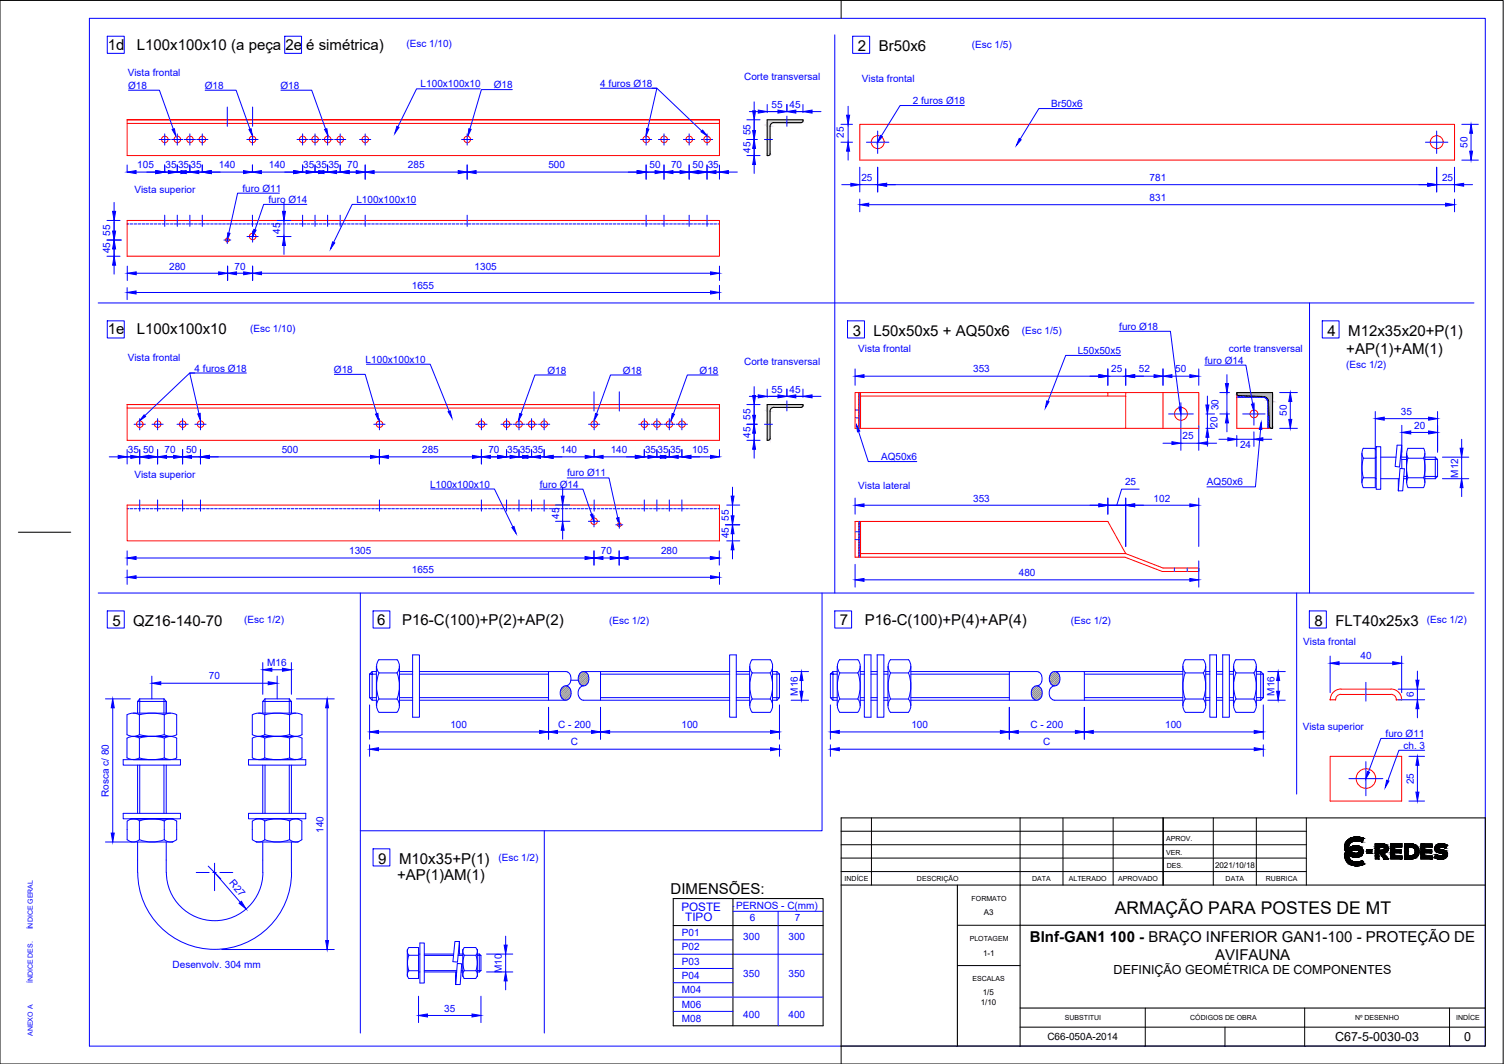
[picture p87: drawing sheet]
<svg xmlns="http://www.w3.org/2000/svg" width="420mm" height="297mm" viewBox="0 0 420 297" stroke-linecap="round" stroke-linejoin="round" font-family="sans-serif">
<defs><g id="words">
<text font-size="4.9" x="311.4" y="255">ARMAÇÃO PARA POSTES DE MT</text>
<g font-size="4.2">
<text x="30.1" y="13.8">1d</text>
<text x="38.3" y="13.8">L100x100x10 (a peça 2e é simétrica)</text>
<text x="239.6" y="14.2">2</text>
<text x="245.5" y="14.2">Br50x6</text>
<text x="30.1" y="93.3">1e</text>
<text x="38.3" y="93.3">L100x100x10</text>
<text x="238.2" y="93.7">3</text>
<text x="244" y="93.7">L50x50x5 + AQ50x6</text>
<text x="370.8" y="93.7">4</text>
<text x="376.7" y="93.7">M12x35x20+P(1)</text>
<text x="376.1" y="98.8">+AP(1)+AM(1)</text>
<text x="31.4" y="174.7">5</text>
<text x="37.2" y="174.7">QZ16-140-70</text>
<text x="105.4" y="174.5">6</text>
<text x="112.4" y="174.5">P16-C(100)+P(2)+AP(2)</text>
<text x="234.7" y="174.5">7</text>
<text x="241.6" y="174.5">P16-C(100)+P(4)+AP(4)</text>
<text x="367.2" y="174.7">8</text>
<text x="373.1" y="174.7">FLT40x25x3</text>
<text x="105.7" y="241.1">9</text>
<text x="110.9" y="245.6">+AP(1)AM(1)</text>
<text x="111.5" y="241.1">M10x35+P(1)</text>
<text x="187.3" y="249.6">DIMENSÕES:</text>
<text x="287.7" y="263">BInf-GAN1 100 - BRAÇO INFERIOR GAN1-100 - PROTEÇÃO DE</text>
<text x="339.5" y="268">AVIFAUNA</text>
</g>
<g font-size="3.5">
<text x="311.1" y="271.9">DEFINIÇÃO GEOMÉTRICA DE COMPONENTES</text>
<text x="373" y="290.6">C67-5-0030-03</text>
<text x="409" y="290.6">0</text>
</g>
<g font-size="3.3" fill="#00f">
<text x="190.4" y="254.4">POSTE</text>
<text x="191.4" y="257.2">TIPO</text>
</g>
<g font-size="2.8" fill="#00f">
<text x="113.5" y="13.2">(Esc 1/10)</text>
<text x="271.5" y="13.4">(Esc 1/5)</text>
<text x="35.7" y="21.2">Vista frontal</text>
<text x="207.9" y="22.5">Corte transversal</text>
<text x="240.8" y="22.9">Vista frontal</text>
<text x="35.8" y="24.8">Ø18</text>
<text x="57.2" y="24.8">Ø18</text>
<text x="78.4" y="24.8">Ø18</text>
<text x="117.5" y="24.4">L100x100x10</text>
<text x="138" y="24.6">Ø18</text>
<text x="167.7" y="24.2">4 furos Ø18</text>
<text x="255" y="29">2 furos Ø18</text>
<text x="293.6" y="29.9">Br50x6</text>
<text x="215.5" y="30.1">55</text>
<text x="220.6" y="30.1">45</text>
<text x="209.6" y="37.7" transform="rotate(-90 209.6 37.7)">55</text>
<text x="235.8" y="38.5" transform="rotate(-90 235.8 38.5)">25</text>
<text x="410" y="41.2" transform="rotate(-90 410 41.2)">50</text>
<text x="38.4" y="47">105</text>
<text x="46.2" y="47">353535</text>
<text x="61.1" y="47">140</text>
<text x="75.1" y="47">140</text>
<text x="84.7" y="47">353535</text>
<text x="97" y="47">70</text>
<text x="114" y="47">285</text>
<text x="153.2" y="47">500</text>
<text x="181.5" y="47">50</text>
<text x="187.5" y="47">70</text>
<text x="193.5" y="47">50</text>
<text x="197.7" y="47">35</text>
<text x="209.6" y="42.7" transform="rotate(-90 209.6 42.7)">45</text>
<text x="37.5" y="53.9">Vista superior</text>
<text x="67.7" y="53.5">furo Ø11</text>
<text x="240.6" y="50.5">25</text>
<text x="321.1" y="50.5">781</text>
<text x="402.8" y="50.5">25</text>
<text x="75" y="56.7">furo Ø14</text>
<text x="99.6" y="56.6">L100x100x10</text>
<text x="321.1" y="56.1">831</text>
<text x="30.8" y="65.8" transform="rotate(-90 30.8 65.8)">55</text>
<text x="78.3" y="65.3" transform="rotate(-90 78.3 65.3)">45</text>
<text x="30.8" y="70.8" transform="rotate(-90 30.8 70.8)">45</text>
<text x="47.2" y="75.3">280</text>
<text x="65.5" y="75.3">70</text>
<text x="132.6" y="75.3">1305</text>
<text x="115.1" y="80.6">1655</text>
<text x="69.8" y="92.7">(Esc 1/10)</text>
<text x="285.5" y="93.3">(Esc 1/5)</text>
<text x="312.7" y="92.1">furo Ø18</text>
<text x="35.7" y="100.7">Vista frontal</text>
<text x="102.2" y="101.3">L100x100x10</text>
<text x="207.9" y="102">Corte transversal</text>
<text x="239.8" y="98.4">Vista frontal</text>
<text x="301.1" y="98.8">L50x50x5</text>
<text x="336.5" y="101.5">furo Ø14</text>
<text x="343.3" y="98.4">corte transversal</text>
<text x="54.4" y="103.7">4 furos Ø18</text>
<text x="93.3" y="104.1">Ø18</text>
<text x="152.9" y="104.3">Ø18</text>
<text x="174" y="104.3">Ø18</text>
<text x="195.5" y="104.3">Ø18</text>
<text x="271.9" y="104">353</text>
<text x="310.4" y="104">25</text>
<text x="318.2" y="104">52</text>
<text x="328.3" y="104">50</text>
<text x="376.1" y="102.8">(Esc 1/2)</text>
<text x="215.5" y="109.6">55</text>
<text x="220.6" y="109.6">45</text>
<text x="209.6" y="117.2" transform="rotate(-90 209.6 117.2)">55</text>
<text x="340.1" y="119.4" transform="rotate(-90 340.1 119.4)">20</text>
<text x="340.4" y="114.5" transform="rotate(-90 340.4 114.5)">30</text>
<text x="359.5" y="116.1" transform="rotate(-90 359.5 116.1)">50</text>
<text x="391.4" y="115.8">35</text>
<text x="395.1" y="119.7">20</text>
<text x="209.6" y="122.2" transform="rotate(-90 209.6 122.2)">45</text>
<text x="330.4" y="122.7">25</text>
<text x="346.4" y="125.1">24</text>
<text x="35.7" y="126.5">35</text>
<text x="40" y="126.5">50</text>
<text x="46" y="126.5">70</text>
<text x="52" y="126.5">50</text>
<text x="78.7" y="126.5">500</text>
<text x="117.9" y="126.5">285</text>
<text x="136.4" y="126.5">70</text>
<text x="141.7" y="126.5">35</text>
<text x="145.2" y="126.5">35</text>
<text x="148.7" y="126.5">35</text>
<text x="156.6" y="126.5">140</text>
<text x="170.6" y="126.5">140</text>
<text x="180.2" y="126.5">35</text>
<text x="183.7" y="126.5">35</text>
<text x="187.2" y="126.5">35</text>
<text x="193.3" y="126.5">105</text>
<text x="246.1" y="128.4">AQ50x6</text>
<text x="37.5" y="133.4">Vista superior</text>
<text x="120.1" y="136.1">L100x100x10</text>
<text x="150.8" y="136.2">furo Ø14</text>
<text x="158.4" y="133">furo Ø11</text>
<text x="239.8" y="136.4">Vista lateral</text>
<text x="314.3" y="135.5">25</text>
<text x="337.2" y="135.5">AQ50x6</text>
<text x="407.3" y="133.4" transform="rotate(-90 407.3 133.4)">M12</text>
<text x="271.9" y="140">353</text>
<text x="322.3" y="140">102</text>
<text x="156.2" y="144.8" transform="rotate(-90 156.2 144.8)">45</text>
<text x="203.6" y="145.3" transform="rotate(-90 203.6 145.3)">55</text>
<text x="97.5" y="154.8">1305</text>
<text x="167.9" y="154.8">70</text>
<text x="184.7" y="154.8">280</text>
<text x="203.6" y="150.3" transform="rotate(-90 203.6 150.3)">45</text>
<text x="115.1" y="160.1">1655</text>
<text x="284.6" y="160.9">480</text>
<text x="68.2" y="173.9">(Esc 1/2)</text>
<text x="398.6" y="173.9">(Esc 1/2)</text>
<text x="170.2" y="174.1">(Esc 1/2)</text>
<text x="299.2" y="174.1">(Esc 1/2)</text>
<text x="364.1" y="179.9">Vista frontal</text>
<text x="74.7" y="186">M16</text>
<text x="380.1" y="184.1">40</text>
<text x="58.4" y="189.7">70</text>
<text x="222.8" y="194.3" transform="rotate(-90 222.8 194.3)">M16</text>
<text x="356" y="194.3" transform="rotate(-90 356 194.3)">M16</text>
<text x="395" y="194.6" transform="rotate(-90 395 194.6)">6</text>
<text x="125.8" y="203.3">100</text>
<text x="156" y="203.3">C - 200</text>
<text x="190.4" y="203.3">100</text>
<text x="254.6" y="203.3">100</text>
<text x="287.9" y="203.3">C - 200</text>
<text x="325.5" y="203.3">100</text>
<text x="363.9" y="203.8">Vista superior</text>
<text x="159.5" y="208.1">C</text>
<text x="291.4" y="208.1">C</text>
<text x="387.1" y="205.7">furo Ø11</text>
<text x="392.1" y="209.1">ch. 3</text>
<text x="394.9" y="218.9" transform="rotate(-90 394.9 218.9)">25</text>
<text x="30.4" y="222.5" transform="rotate(-90 30.4 222.5)">Rosca c/ 80</text>
<text x="90.3" y="232.5" transform="rotate(-90 90.3 232.5)">140</text>
<text x="139.2" y="240.3">(Esc 1/2)</text>
<text x="63.9" y="246.6" transform="rotate(49 63.9 246.6)">R27</text>
<text x="205.7" y="253.8">PERNOS - C(mm)</text>
<text x="209.5" y="257.2">6</text>
<text x="222.1" y="257.2">7</text>
<text x="190.5" y="261.3">P01</text>
<text x="207.6" y="262.5">300</text>
<text x="220.3" y="262.5">300</text>
<text x="190.5" y="265.3">P02</text>
<text x="190.5" y="269.3">P03</text>
<text x="48.2" y="270.2">Desenvolv. 304 mm</text>
<text x="140.2" y="271.6" transform="rotate(-90 140.2 271.6)">M10</text>
<text x="190.5" y="273.3">P04</text>
<text x="207.6" y="272.7">350</text>
<text x="220.3" y="272.7">350</text>
<text x="190.5" y="277.3">M04</text>
<text x="190.5" y="281.3">M06</text>
<text x="124.1" y="282.4">35</text>
<text x="190.5" y="285.3">M08</text>
<text x="207.6" y="284.2">400</text>
<text x="220.3" y="284.2">400</text>
</g>
<text font-size="2.8" x="292.6" y="290.4">C66-050A-2014</text>
<g font-size="2.2">
<text x="339.4" y="242.3">2021/10/18</text>
<text x="274.9" y="255.5">A3</text>
<text x="274.6" y="266.8">1-1</text>
<text x="274" y="280.5">1/10</text>
<text x="274.6" y="277.8">1/5</text>
</g>
<g font-size="2">
<text x="325.8" y="238.6">VER.</text>
<text x="325.8" y="234.9">APROV.</text>
<text x="256.2" y="245.8">DESCRIÇÃO</text>
<text x="288.4" y="245.9">DATA</text>
<text x="298.6" y="245.9">ALTERADO</text>
<text x="312.4" y="245.9">APROVADO</text>
<text x="326" y="242.4">DES.</text>
<text x="342.4" y="245.9">DATA</text>
<text x="353.7" y="245.9">RUBRICA</text>
<text x="236" y="246">INDÍCE</text>
<text x="271.4" y="251.4">FORMATO</text>
<text x="270.9" y="262.7">PLOTAGEM</text>
<text x="271.7" y="274">ESCALAS</text>
<text x="297.4" y="284.8">SUBSTITUI</text>
<text x="332.5" y="284.8">CÓDIGOS DE OBRA</text>
<text x="378.5" y="284.8">Nº DESENHO</text>
<text x="406.8" y="284.8">INDÍCE</text>
</g>
<g font-size="2" fill="#00f">
<text x="9.2" y="259.5" transform="rotate(-90 9.2 259.5)">ÍNDICE GERAL</text>
<text x="9.2" y="274.5" transform="rotate(-90 9.2 274.5)">ÍNDICE DES.</text>
<text x="9.2" y="289.2" transform="rotate(-90 9.2 289.2)">ANEXO A</text>
</g>
</g></defs>
<!-- layer: Grosso -->
<g fill="none" stroke="#000" stroke-width=".3">
<path d="M216.2 34.2h7.6a.54 .54 0 0 0 .5-.8h-10v10a.62 .62 0 0 0 .9-.5M216.2 34.2l-.6 .2-.5 .9v7.6M215.1 114.8v7.6M216.2 113.7h7.6M216.2 113.7l-.6 .2-.5 .9M224.3 113.2v-.3h-10v10a.68 .68 0 0 0 .9-.5M224.4 113.2l-.6 .5M345.5 110v-.4h10v10a.66 .66 0 0 1-.8-.5M345.6 110l.4 .4 6.9 .3M353 110.7a1.5 1.5 0 0 1 1.4 1.4l.2 7M188.1 250.9h41.8v35.5h-41.8zM188.1 258.4h41.8"/>
<path d="M204.8 250.9v35.5"/>
</g>
<!-- layer: Fino -->
<g fill="none" stroke="#00f" stroke-width=".28">
<path d="M30 10.1h4.7v4.8h-4.7zM79.5 10.1h4.7v4.8h-4.7zM233.2 9.7v155.9M238.2 10.1h4.7v4.8h-4.7zM35.9 25.2h8.6l3.9 10.9M44.4 38.9h3.2M46 37.4v3.1M48 38.9h3.1M49.5 37.4v3.1M51.5 38.9h3.1M53 37.4v3.1M54.9 38.9h3.2"/>
<path d="M56.5 37.4v3.1M57.3 25.2h8.7l3.8 10.9M63.5 29.9v5.4M69 38.9h3.1M70.5 37.4v3.1M70.6 29.9v5.4M78.5 25.2h8.6l3.9 10.9M83 38.9h3.1M84.5 37.4v3.1M86.4 38.9h3.2M88 37.4v3.1M90 38.9h3.1"/>
<path d="M91.5 37.4v3.1M93.5 38.9h3.1M95 37.4v3.1M100.5 38.9h3.1M102 37.4v3.1M128.9 38.9h3.2M130.5 37.4v3.1M134.1 24.8h-17.7l-5.2 10.6M143.1 25h-8.6l-3.2 11M167.7 24.6h15.8l-2.6 11.4M178.9 38.9h3.2M180.5 37.4v3.1"/>
<path d="M182.2 24.6h1.3l12.5 12M183.9 38.9h3.2M185.5 37.4v3.1M190.9 38.9h3.2M192.5 37.4v3.1M196 38.9h3.1M197.5 37.4v3.1M208.7 38.9h2.8M208.7 33.4h3.6M209.3 31.2h2.5M210.7 28.4v2.5M210.7 33.4v10.5"/>
<path d="M213.6 38.9h2.2M214.3 29.2v2.3M214.3 31.2h10.5M219.8 29.2v2M219.8 32.4v2.9M224.3 29.2v2.3M226.9 31.2h2.5M234.9 39.7h3.3M234.9 34.7h3.3M236.9 29.7v2.5M236.9 34.7v5M242.1 39.7h6.2"/>
<path d="M245.2 36.6v6.2M269.4 29.5h-18l-5.2 8.5M302.3 30.3h-12.1l-5.2 8.5M398.2 39.7h6.3M401.3 36.6v6.2M408.4 34.7h4.6M411 37.2v5M31.9 56.5v2.5M35.5 46.1v1.9M38 48h5.5M44.5 48h13.5M46 46.1v1.9"/>
<path d="M49.5 46.1v1.9M53 46.1v1.9M56.5 46.1v1.9M59 48h9M70.5 46.1v1.9M73 48h9M78.1 53.9h-11.7l-2.5 11.2M79.3 56.5v2.5M83 48h13.5M84.5 46.1v1.9M85.7 57.1h-12l-2.5 7M88 46.1v1.9"/>
<path d="M91.5 46.1v1.9M95 46.1v1.9M97.5 48h2.5M102 46.1v3.9M104.5 48h23.5M116.2 57.1h-17.8l-5.2 10.5M130.5 46.1v3.9M133 48h45M180.5 46.1v3.9M180.5 48h22M185.5 46.1v3.9M192.5 46.1v3.9"/>
<path d="M197.5 46.1v3.9M201 46.1v3.9M203.5 48h2.5M208.7 43.4h3.6M210.7 45.9v2.5M235.2 51.6h2.5M236.9 42.2v2.5M240.2 46.7v6.9M240.2 55.6v3.5M240.2 51.6h5M242.7 57.1h161.1M245.2 46.7v6.9"/>
<path d="M247.7 51.6h151.1M401.3 46.7v6.9M401.3 51.6h5M406.3 46.7v6.9M406.3 55.6v3.5M408.4 44.7h4.6M408.9 51.6h2.5M29.9 71.5h3.6M29.9 61.5h3.6M29.9 67h4M31.9 61.5v10.5M31.9 74v2.5"/>
<path d="M35.5 62.5h.4M35.6 74.3v4M36.3 62.5h.8M37.5 62.5h.7M38.1 76.3h23M38.6 62.5h.7M39.7 62.5h.8M40.8 62.5h.8M42 62.5h.7M43.1 62.5h.7M44.2 62.5h.8M45.3 62.5h.8"/>
<path d="M46 60.1v3.1M46.4 62.5h.8M47.6 62.5h.7M48.7 62.5h.7M49.5 60.1v3.1M49.8 62.5h.8M51 62.5h.7M52.1 62.5h.7M53 60.1v3.1M53.2 62.5h.7M54.3 62.5h.8M55.5 62.5h.7"/>
<path d="M56.5 60.1v3.1M56.6 62.5h.7M57.7 62.5h.8M58.8 62.5h.8M59.9 62.5h.8M61.1 62.5h.7M62.2 62.5h.7M62.6 67h1.9M63.3 62.5h.8M63.5 66.1v1.9M63.6 74.3v4M64.5 62.5h.7"/>
<path d="M65.6 62.5h.7M66.1 76.3h2M66.7 62.5h.7M67.8 62.5h.8M69 62.5h.7M69 66h3.1M70.1 62.5h.7M70.5 60.1v3.1M70.6 64.5v3.1M70.6 74.3v4M71.2 62.5h.8M72.3 62.5h.8"/>
<path d="M73.1 76.3h125.4M73.4 62.5h.8M74.6 62.5h.7M75.7 62.5h.8M76.8 62.5h.8M77.3 61.5h4M77.3 66h4M77.9 62.5h.8M79.1 62.5h.7M79.3 61.5v4.5M79.3 68.5v2.5M80.2 62.5h.7"/>
<path d="M81.3 62.5h.8M82.5 62.5h.7M83.6 62.5h.7M84.5 60.1v3.1M84.7 62.5h.8M85.8 62.5h.8M86.9 62.5h.8M88 60.1v3.1M88.1 62.5h.7M89.2 62.5h.8M90.3 62.5h.8M91.4 62.5h.8"/>
<path d="M91.5 60.1v3.1M92.6 62.5h.7M93.7 62.5h.7M94.8 62.5h.8M95 60.1v3.1M96 62.5h.7M97.1 62.5h.7M98.2 62.5h.7M99.3 62.5h.8M100.5 62.5h.7M101.6 62.5h.7M102 60.1v3.1"/>
<path d="M102.7 62.5h.8M103.8 62.5h.8M104.9 62.5h.8M106.1 62.5h.7M107.2 62.5h.7M108.3 62.5h.8M109.4 62.5h.8M110.6 62.5h.7M111.7 62.5h.7M112.8 62.5h.8M114 62.5h.7M115.1 62.5h.7"/>
<path d="M116.2 62.5h.8M117.3 62.5h.8M118.4 62.5h.8M119.6 62.5h.7M120.7 62.5h.7M121.8 62.5h.8M122.9 62.5h.8M124.1 62.5h.7M125.2 62.5h.7M126.3 62.5h.8M127.5 62.5h.7M128.6 62.5h.7"/>
<path d="M129.7 62.5h.8M130.5 60.1v3.1M130.8 62.5h.8M131.9 62.5h.8M133.1 62.5h.7M134.2 62.5h.8M135.3 62.5h.8M136.4 62.5h.8M137.6 62.5h.7M138.7 62.5h.7M139.8 62.5h.8M141 62.5h.7"/>
<path d="M142.1 62.5h.7M143.2 62.5h.7M144.3 62.5h.8M145.5 62.5h.7M146.6 62.5h.7M147.7 62.5h.8M148.8 62.5h.8M149.9 62.5h.8M151.1 62.5h.7M152.2 62.5h.7M153.3 62.5h.8M154.4 62.5h.8"/>
<path d="M155.6 62.5h.7M156.7 62.5h.7M157.8 62.5h.8M159 62.5h.7M160.1 62.5h.7M161.2 62.5h.8M162.3 62.5h.8M163.4 62.5h.8M164.6 62.5h.7M165.7 62.5h.7M166.8 62.5h.7M167.9 62.5h.8"/>
<path d="M169.1 62.5h.7M170.2 62.5h.7M171.3 62.5h.8M172.5 62.5h.7M173.6 62.5h.7M174.7 62.5h.8M175.8 62.5h.8M176.9 62.5h.8M178.1 62.5h.7M179.2 62.5h.8M180.3 62.5h.8M180.5 60.1v3.1"/>
<path d="M181.4 62.5h.8M182.6 62.5h.7M183.7 62.5h.7M184.8 62.5h.8M185.5 60.1v3.1M186 62.5h.7M187.1 62.5h.7M188.2 62.5h.7M189.3 62.5h.8M190.4 62.5h.8M191.6 62.5h.7M192.5 60.1v3.1"/>
<path d="M192.7 62.5h.8M193.8 62.5h.8M194.9 62.5h.8M196.1 62.5h.7M197.2 62.5h.7M197.5 60.1v3.1M198.3 62.5h.8M199.4 62.5h.8M200.6 62.5h.4M201 74.3v4M201 79.7v3.9M27.4 84.6h384.4"/>
<path d="M30 89.6h4.7v4.8h-4.7zM35.5 80.3v3.3M38 81.7h160.5M236.8 89.6h4.7v4.8h-4.7zM312.7 92.5h14.3l2.6 21.1M313.1 99.2h-15.4l-4.9 12.8M365.8 84.6v81M369.4 89.6h4.7v4.8h-4.7zM37.5 118.4h3.1M39 116.9v3.1M42.5 118.4h3.1M44 116.9v3.1"/>
<path d="M49.4 118.4h3.2M51 116.9v3.1M54.4 104.1h-1.4l-12.5 11.9M54.4 118.4h3.2M56 116.9v3.1M68.8 104.1h-15.8l2.6 11.4M93.4 104.5h8.6l3.2 11M102.4 101.7h17.8l5.3 13.1M104.4 118.4h3.2M106 116.9v3.1M132.9 118.4h3.2M134.5 116.9v3.1"/>
<path d="M139.9 118.4h3.2M141.5 116.9v3.1M143.4 118.4h3.2M145 116.9v3.1M146.9 118.4h3.2M148.5 116.9v3.1M150.4 118.4h3.2M152 116.9v3.1M158.1 104.7h-8.7l-3.9 10.8M164.4 118.4h3.1M165.9 109.4v5.4M166 116.9v3.1"/>
<path d="M173 109.4v5.4M178.4 118.4h3.2M179.2 104.7h-8.6l-3.9 10.8M180 116.9v3.1M181.9 118.4h3.2M183.5 116.9v3.1M185.4 118.4h3.1M187 116.9v3.1M188.9 118.4h3.2M190.5 116.9v3.1M200.6 104.7h-8.6l-3.9 10.8M208.7 118.4h2.8"/>
<path d="M208.7 112.9h3.6M209.3 110.7h2.5M210.7 107.9v2.5M210.7 112.9v10.5M213.6 118.4h2.2M214.3 108.6v2.3M214.3 110.7h10.5M219.8 108.6v2.1M219.8 111.9v2.8M224.3 108.6v2.3M226.9 110.7h2.5M238.9 116.7h.2"/>
<path d="M238.9 114.5h.2M238.9 103v4.6M239.3 116.7h.2M239.3 114.5h.2M239.6 116.7h.3M239.6 114.5h.3M240.1 109.6l-.2 .2M240.4 109.8l-.5 .5M240.4 110.2l-.5 .5M240.4 110.7l-.5 .5M240.4 111.1l-.5 .5M240.4 111.5l-.5 .5"/>
<path d="M240.4 112l-.5 .5M240.4 112.4l-.5 .5M240.4 112.9l-.5 .5M240.4 113.4l-.5 .4M240.4 113.8l-.5 .5M240.4 114.3l-.5 .5M240.4 114.7l-.5 .5M240.4 115.1l-.5 .5M240.4 115.6l-.5 .5M240.4 116l-.5 .5M240.4 116.5l-.5 .5M240.4 116.9l-.5 .5"/>
<path d="M240.4 117.4l-.5 .5M240.4 117.8l-.5 .6M240.4 118.3l-.5 .5M240.4 118.7l-.5 .5M240.4 119.2l-.4 .4M241.4 105h65.6M309.5 105h5M309.5 103v4.6M314.5 103v4.6M317 105h5.4M324.9 103v4.6M326.5 115.6h6.9"/>
<path d="M327.4 105h5M329.9 112.4v6.3M329.9 118.8v6.9M334.9 103v4.6M334.9 118.8v6.9M336.6 101.9h11.5l1.9 10.9M336.9 115.6h2.4M336.9 119.6h2.4M337.3 110.6v2.5M337.3 115.6v4M340.8 115.6h2.7M340.8 109.6h2.7"/>
<path d="M342.8 104.6v2.5M342.8 109.6v6M342.8 118.1v2.5M345.5 110.1v.1M345.5 110.9h7.2M345.7 110.4l-.2 .2M346.1 110.5l-.4 .4M346.5 110.5l-.4 .4M346.9 110.5l-.3 .4M347.2 115.6h6.2M347.4 110.5l-.4 .4M347.8 110.5l-.3 .4"/>
<path d="M348.3 110.5l-.4 .4M348.7 110.6l-.4 .3M349.2 110.6l-.4 .3M349.6 110.6l-.4 .3M350 110.6l-.3 .3M350.3 112.4v6.3M350.4 110.6l-.2 .3M350.9 110.7l-.3 .2M351.3 110.7l-.2 .2M351.7 110.7l-.2 .2M352.2 110.7l-.3 .2M352.2 119.9l-1.5 16h-13.5"/>
<path d="M352.6 110.7l-.2 .2M352.7 110.9a1.5 1.5 0 0 1 1.5 1.5v7.2M353 110.7l-.2 .2M353.4 110.8l-.2 .2M353.7 110.9l-.2 .3M353.9 111.2l-.1 .1M354.1 111.4l-.2 .2M354.3 111.7l-.2 .2M354.4 112.1l-.2 .2M354.4 112.5l-.2 .2M354.4 112.9l-.2 .3M354.4 113.4l-.2 .2"/>
<path d="M354.4 113.8l-.2 .3M354.4 114.3l-.2 .2M354.4 114.7l-.2 .3M354.5 115.1l-.3 .3M354.5 115.6l-.3 .3M354.5 116l-.3 .3M354.5 116.4l-.3 .3M354.5 116.8l-.3 .4M354.6 117.3l-.4 .3M354.6 117.7l-.4 .4M354.6 118.1l-.4 .5M354.6 118.6l-.4 .4"/>
<path d="M354.6 119l-.4 .5M354.7 119.4l-.2 .2M355 119.5v.1M357.5 109.6h4.9M357.5 119.6h4.9M360.5 112.1v5M384.2 114.9v21.2h-3.3l-.4-1.3 .4-1.4M386.7 116.9h12.4M391.6 118.7v8.9M401.6 114.9v11.4M30.5 127.5h2.5M34 127.5h22"/>
<path d="M35.5 125.5v4M39 125.5v4M39 139.6v3.1M44 125.5v4M44 139.6v3.1M51 125.5v4M51 139.6v3.1M56 125.5v4M56 139.6v3.1M58.5 127.5h45M106 125.5v4M106 139.6v3.1"/>
<path d="M108.5 127.5h23.5M120.3 136.5h17.8l5.2 10.6M134.5 125.5v4M134.5 139.6v3.1M136.5 127.5h2.5M140 127.5h13.5M141.5 125.5v2M141.5 139.6v3.1M145 125.5v2M145 139.6v3.1M148.5 125.5v2M148.5 139.6v3.1"/>
<path d="M150.8 136.6h12l2.5 7M152 125.5v2M152 139.6v3.1M154.5 127.5h9M157.2 136v2.5M158.4 133.4h11.7l2.5 11.2M166 125.5v2M166 139.6v3.1M168.5 127.5h9M178.5 127.5h13.5M180 125.5v2M180 139.6v3.1"/>
<path d="M183.5 125.5v2M183.5 139.6v3.1M187 125.5v2M187 139.6v3.1M190.5 125.5v2M190.5 139.6v3.1M193 127.5h5.5M201 125.5v2M204.6 136v2.5M208.7 122.9h3.6M210.7 125.4v2.5M238.9 139.1v4.4"/>
<path d="M239.9 120.5l2.7 8.4h13.5M309.5 139.1v4.4M314.5 139.1v13.5M318.2 136.6h-4.9l-1.3 4.4M324.9 123.7h2.5M329.9 123.7h5M334.9 139.1v13.5M337.3 122.1v2.5M337.4 123.7h2.5M340.5 122.6h2.5M345.5 121.6v3M345.5 122.6h4.8"/>
<path d="M350.3 120.6v4M352.8 122.6h2.5M380.4 126.5v8.3M380.8 127.9h3.4M380.8 133.4h3.4M384.2 125.2l-3.3-.1-.4 .9v1a2.23 2.23 0 0 1 .1 2.3l-.1 2 .4 2.1M384.2 133.6h.3M384.2 127.6h.3M384.5 124.7h1.2v11.9h-1.2zM385.7 133.6h5.2M385.7 127.6h4.3M390.3 124.3h1.3l-.6 6.1-1.3-.2z"/>
<path d="M390.6 133.6v3.4M391.1 130.8l1.2 .1-.4 6.1h-1.3zM391.2 127.8l.4 .5v2.5M391.2 127.6h1.7M391.6 128.3h1.3M392.1 133.6h.8M392.2 133h.7M392.9 126.5v8.2M393.3 127.9h4.4M393.3 133.4h4.4M393.3 136.1h4.4M393.3 125.2h4.4"/>
<path d="M393.3 125.1l-.3 .9v1a2.3 2.3 0 0 1 0 2.2v2.8a3.2 3.2 0 0 1 0 2.7l.3 1.4M394.1 120.7h5M397.7 133.3l.4 1.4-.4 1.4M397.7 125.1l.4 1.4-.4 1.4M397.7 127.9a10.3 10.3 0 0 1 0 5.4M398 128.3h3.6v4.7M398 133.6h3M398 133h3.6M398 127.6h3M398 126.5v8.2M401 127.6v6M401 127.6l.6 .7"/>
<path d="M401.6 133l-.6 .6M403 133.6h7.3M403 127.6h7.3M408.3 122.6v2.5M408.3 127.6v6M408.3 136.1v2.5M35.5 153.8v4M35.5 159.1v4M35.5 142h.4M36.3 142h.8M37.5 142h.7M38 155.8h125.4"/>
<path d="M38.6 142h.7M39.7 142h.8M40.8 142h.8M42 142h.7M43.1 142h.7M44.2 142h.8M45.3 142h.8M46.4 142h.8M47.6 142h.7M48.7 142h.7M49.8 142h.8M51 142h.7"/>
<path d="M52.1 142h.7M53.2 142h.7M54.3 142h.8M55.5 142h.7M56.6 142h.7M57.7 142h.8M58.8 142h.8M59.9 142h.8M61.1 142h.7M62.2 142h.7M63.3 142h.8M64.5 142h.7"/>
<path d="M65.6 142h.7M66.7 142h.7M67.8 142h.8M69 142h.7M70.1 142h.7M71.2 142h.8M72.3 142h.8M73.4 142h.8M74.6 142h.7M75.7 142h.8M76.8 142h.8M77.9 142h.8"/>
<path d="M79.1 142h.7M80.2 142h.7M81.3 142h.8M82.5 142h.7M83.6 142h.7M84.7 142h.8M85.8 142h.8M86.9 142h.8M88.1 142h.7M89.2 142h.8M90.3 142h.8M91.4 142h.8"/>
<path d="M92.6 142h.7M93.7 142h.7M94.8 142h.8M96 142h.7M97.1 142h.7M98.2 142h.7M99.3 142h.8M100.5 142h.7M101.6 142h.7M102.7 142h.8M103.8 142h.8M104.9 142h.8"/>
<path d="M106.1 142h.7M107.2 142h.7M108.3 142h.8M109.4 142h.8M110.6 142h.7M111.7 142h.7M112.8 142h.8M114 142h.7M115.1 142h.7M116.2 142h.8M117.3 142h.8M118.4 142h.8"/>
<path d="M119.6 142h.7M120.7 142h.7M121.8 142h.8M122.9 142h.8M124.1 142h.7M125.2 142h.7M126.3 142h.8M127.5 142h.7M128.6 142h.7M129.7 142h.8M130.8 142h.8M131.9 142h.8"/>
<path d="M133.1 142h.7M134.2 142h.8M135.3 142h.8M136.4 142h.8M137.6 142h.7M138.7 142h.7M139.8 142h.8M141 142h.7M142.1 142h.7M143.2 142h.7M144.3 142h.8M145.5 142h.7"/>
<path d="M146.6 142h.7M147.7 142h.8M148.8 142h.8M149.9 142h.8M151.1 142h.7M152.2 142h.7M153.3 142h.8M154.4 142h.8M155.2 141h4M155.2 145.5h4M155.6 142h.7M156.7 142h.7"/>
<path d="M157.2 141v4.5M157.2 148v2.5M157.8 142h.8M159 142h.7M160.1 142h.7M161.2 142h.8M162.3 142h.8M163.4 142h.8M164.4 145.5h3.1M164.6 142h.7M165.7 142h.7M165.9 143.9v3.2"/>
<path d="M165.9 153.8v4M166.8 142h.7M167.9 142h.8M168.4 155.8h2.1M169.1 142h.7M170.2 142h.7M171.3 142h.8M172 146.5h2M172.5 142h.7M173 153.8v4M173 145.6v1.9M173.6 142h.7"/>
<path d="M174.7 142h.8M175.5 155.8h23M175.8 142h.8M176.9 142h.8M178.1 142h.7M179.2 142h.8M180.3 142h.8M181.4 142h.8M182.6 142h.7M183.7 142h.7M184.8 142h.8M186 142h.7"/>
<path d="M187.1 142h.7M188.2 142h.7M189.3 142h.8M190.4 142h.8M191.6 142h.7M192.7 142h.8M193.8 142h.8M194.9 142h.8M196.1 142h.7M197.2 142h.7M198.3 142h.8M199.4 142h.8"/>
<path d="M200.6 142h.4M200.9 153.8v4M201 159.8v3.3M202.6 146.5h4.1M203 151h3.7M203 141h3.7M204.6 141v10.5M204.6 153.5v2.5M238.9 148.5h.2M238.9 150.7h.2M238.9 157.6v6.3M239.3 148.5h.2"/>
<path d="M239.3 150.7h.2M239.6 148.5h.3M239.6 150.7h.3M240.2 145.6l-.3 .3M240.4 145.8l-.5 .5M240.4 146.3l-.5 .5M240.4 146.7l-.5 .5M240.4 147.1l-.5 .6M240.4 147.6l-.5 .5M240.4 148.1l-.5 .4M240.4 148.5l-.5 .5M240.4 149l-.5 .5"/>
<path d="M240.4 149.4l-.5 .5M240.4 149.9l-.5 .5M240.4 150.3l-.5 .5M240.4 150.7l-.5 .5M240.4 151.2l-.5 .5M240.4 151.6l-.5 .5M240.4 152.1l-.5 .5M240.4 152.6l-.5 .4M240.4 153l-.5 .5M240.4 153.5l-.5 .5M240.4 153.9l-.5 .5M240.4 154.3l-.5 .5"/>
<path d="M240.4 154.8l-.5 .5M240.4 155.2l-.3 .4M241.4 141h65.6M309.5 141h5h-5M317 141h15.4M328.1 158.6v.2M328.1 159v.2M328.1 159.3v.2M331.7 158.6v.2M331.7 159v.2M331.7 159.3v.2M334.9 156.6v7.3"/>
<path d="M27.4 165.6h384.4M30 170.6h4.7v4.7h-4.7zM38 161.2h160.5M100.7 165.6v122.8M104.2 170.6h4.7v4.7h-4.7zM229.6 165.6v66.3h-128.9M233.2 170.6h4.7v4.7h-4.7zM241.4 161.9h91M362.2 165.6v56.1M365.8 170.6h4.7v4.7h-4.7zM29.5 195.1h6.9M31.5 197.6v35"/>
<path d="M37.2 199.1h10.4M38.9 199.5v5.6M39 199.5l-1.8-.4-1.7 .4v5.6l1.7 .5 1.8-.5M39 199.6a13.1 13.1 0 0 1 6.9 0M39 195.1l-.6 .7v3.3M39 195.1v4M39 195.1h6.8M42.4 188.8v6.3M44.9 190.7h30M45.8 195.1v4M45.8 195.1l.6 .7v3.3v-3.3h-8M45.9 199.5v5.6"/>
<path d="M45.9 199.5l1.7-.4 1.8 .4v5.6l-1.8 .5-1.7-.5M70.5 199.5v5.6M70.5 199.5l1.7-.4 1.8 .4M72.2 199.1h10.4M73.4 185v8.8M74 199.5v5.6M74 199.6a13.1 13.1 0 0 1 6.9 0v5.5a13.6 13.6 0 0 1-6.9 0M74 195.1l-.6 .7v3.3M74 195.1h6.8M74 195.1v4M75.9 187h3M77.4 188.8v6.3"/>
<path d="M80.8 195.1v4M80.8 195.1l.6 .7v3.3v-3.3h-8M80.9 199.5l1.8-.4 1.7 .4v5.6l-1.7 .5-1.8-.5M81.4 185v8.8M82.8 195.1h10.6M91.4 197.6v65M103.2 196.8v9.6M103.2 188.2v6.6l.8 .7v-8l-.8 .7h2M103.2 194.8h2M104 187.5h1.2M104 195.5h1.2M105.2 186v11"/>
<path d="M105.8 184.2l5.1-.1a2.86 2.86 0 0 1 0 3.7M105.8 187.9l5.1-.1a10.3 10.3 0 0 1 0 7.3M105.8 195.1h5.1M105.9 184.1a2.86 2.86 0 0 0 0 3.7M105.9 187.8a10.3 10.3 0 0 0 0 7.3 2.86 2.86 0 0 0 0 3.7M105.9 198.9h5M110.9 195.1a2.86 2.86 0 0 1 0 3.7M111.6 186v11M111.6 188.2h3.7M111.6 194.8h3.7M111.6 187.5h3.7M111.6 195.5h3.7"/>
<path d="M115.3 182.8h1.9v17.4h-1.9zM117.2 188.2h36M117.2 194.8h36M117.2 195.5h40.7M117.2 187.5h40.8a1.49 1.49 0 0 1 1.4 1.2M153.2 187.5v8M153.2 197.5v8.9M157 194.9a1.99 1.99 0 0 1-.4-2.2 1.99 1.99 0 0 1 1.8-1.2 2.33 2.33 0 0 1 .7 3.4M158.6 191.3l-.6 .2M159.1 194.9a1.28 1.28 0 0 1-2.1 0M159.4 188.7v1.6M159.4 190.3l-.8 1"/>
<path d="M159.5 189.9h2M161.7 190.3l.8 1M162 194.9l1 .6h40.8M162.5 187.6a2.38 2.38 0 0 0-.8 2.7M162.5 187.6a1.63 1.63 0 0 1 1.7 .5 1.63 1.63 0 0 1 .3 1.7l-.1 .5M162.5 191.3l.5 .2 .6-.2M163 187.5h40.8M163 191.5a2.13 2.13 0 0 0-1 3.4M164.4 190.3l-.8 1M167.8 188.2h36M167.8 187.5v8M167.8 197.5v8.9"/>
<path d="M167.8 194.8h36M205.7 188.2h3.7M205.7 194.8h3.7M205.7 187.5h3.7M205.7 195.5h3.7M209.4 186v11M210.1 187.9l5.1-.1a10.3 10.3 0 0 1 0 7.3M210.1 184.2l5.1-.1a2.86 2.86 0 0 1 0 3.7M210.1 195.1h5.1M210.1 198.9h5M210.1 184.1a2.86 2.86 0 0 0 0 3.7M210.1 187.8a10.3 10.3 0 0 0 0 7.3 2.88 2.88 0 0 0 0 3.7"/>
<path d="M215.2 195.1a2.86 2.86 0 0 1 0 3.7M215.8 188.2h2M215.8 186v11M215.8 194.8h2M215.8 187.5h1.2M215.8 195.5h1.2M217 187.5v8M217 187.5l.8 .7M217.8 194.8l-.8 .7M217.8 188.2v6.6M217.8 196.8v9.6M221 187.5h4.9"/>
<path d="M221 195.5h4.9M223.9 190v3M232 196.8v9.6M232 188.2v6.6l.7 .7v-8l-.7 .7h1.9M232 194.8h1.9M232.7 187.5h1.2M232.7 195.5h1.2M233.9 186v11M234.6 195.1h5M234.6 187.8a2.86 2.86 0 0 1 0-3.7l5 .1a2.78 2.78 0 0 1 0 3.6M234.6 195.1a2.86 2.86 0 0 0 0 3.7M234.6 195.1a10.4 10.4 0 0 1 0-7.2l5-.1a10.3 10.3 0 0 1 0 7.3"/>
<path d="M234.6 198.9h5M239.6 195.1a2.86 2.86 0 0 1 0 3.7M240.3 186v11M240.3 188.2h1.2M240.3 194.8h1.2M240.3 187.5h1.2M240.3 195.5h1.2M241.5 182.8h1.8v17.4h-1.8zM243.3 188.2h1.8M243.3 194.8h1.8M243.3 187.5h1.8M243.3 195.5h1.8"/>
<path d="M245 182.8h1.9v17.4h-1.9M245.1 182.8v17.4M246.9 188.2h1.2M246.9 194.8h1.2M246.9 187.5h1.2M246.9 195.5h1.2M248.1 186v11M248.7 195.1a2.86 2.86 0 0 0 0 3.7M248.7 198.9h5.1M248.8 187.8a2.86 2.86 0 0 1-.1-3.6l5.1-.1a2.86 2.86 0 0 1 0 3.7M248.8 187.8l5 .1a10.1 10.1 0 0 1 0 7.2h-5a10.3 10.3 0 0 1 0-7.3zM253.8 195.1a2.86 2.86 0 0 1 0 3.7"/>
<path d="M254.5 186v11M254.5 188.2h27.5M254.5 194.8h27.5M254.5 195.5h35M254.5 187.5h35.2a1.95 1.95 0 0 1 1.3 2.8M282 187.5v8M282 197.5v8.9M288.5 192.1l-.4 1.4 .4 1.4M288.6 194.9a1.28 1.28 0 0 0 1.6 .4M290.2 191.6l.5 .5M290.2 191.3l-.5 .2M290.2 191.6a1.26 1.26 0 0 0-1.6 .5"/>
<path d="M290.7 194.9l-.5 .4M290.7 192.1l.4 .6M291 190.3l-.8 1M291 192.7v1.6M291.1 194.3l-.4 .6M293.2 194.3l.3 .6M293.2 192.7v1.6M293.3 190.3l.3 .6M293.6 188.1a1.5 1.5 0 0 1 1.8-.4 1.5 1.5 0 0 1 .7 1.8l-.1 .8M293.6 190.9l.5 .4M293.6 194.9l1 .6h35.8M293.6 188.1a2.53 2.53 0 0 0-.3 2.2"/>
<path d="M294.1 191.3l.5 .2 .6-.2M294.6 187.5h35.8M294.6 191.5a1.71 1.71 0 0 0-1.4 1.2M296 190.3l-.8 1M302.9 188.2h27.5M302.9 194.8h27.5M302.9 187.5v8M302.9 197.5v8.9M330.4 186v11M331.1 184.2l5.1-.1a2.86 2.86 0 0 1 0 3.7M331.1 187.9l5.1-.1a10.3 10.3 0 0 1 0 7.3M331.1 195.1h5.1"/>
<path d="M331.1 184.1a2.86 2.86 0 0 0 0 3.7M331.1 187.8a10.3 10.3 0 0 0 0 7.3 2.86 2.86 0 0 0 0 3.7M331.1 198.9h5.1M336.2 195.1a2.86 2.86 0 0 1-.1 3.7M336.8 186v11M336.8 188.2h1.2M336.8 194.8h1.2M336.8 187.5h1.2M336.8 195.5h1.2M338 182.8h1.8v17.4h-1.8zM339.8 188.2h1.8M339.8 194.8h1.8"/>
<path d="M339.8 187.5h1.8M339.8 195.5h1.8M341.5 182.8h1.9v17.4h-1.9M341.6 182.8v17.4M343.4 188.2h1.2M343.4 194.8h1.2M343.4 187.5h1.2M343.4 195.5h1.2M344.6 186v11M345.3 195.1h5M345.3 198.9h5M345.3 187.8a2.86 2.86 0 0 1 0-3.7l5 .1a2.78 2.78 0 0 1 0 3.6"/>
<path d="M345.3 195.1a2.86 2.86 0 0 0 0 3.7M345.3 195.1a10.3 10.3 0 0 1 0-7.3l5 .1a10.1 10.1 0 0 1 0 7.2M350.3 195.1a2.86 2.86 0 0 1 0 3.7M351 188.2h1.9M351 194.8h1.9M351 187.5h1.2M351 195.5h1.2M351 186v11M352.2 187.5v8M352.2 187.5l.7 .7M352.9 194.8l-.7 .7M352.9 188.2v6.6"/>
<path d="M352.9 196.8v9.6M354.2 187.5h4.9M354.2 195.5h4.9M357.1 190v3M371.6 183.2v10.2M374.1 185.2h15M381.6 190.5v5.2M390.6 192.4h7.4M390.6 195.4h7.4M391.6 183.2v10.2M396 187.4v2.5M396 192.4v3"/>
<path d="M396 197.9v2.5M34.4 212.1h16v1.5h-16zM35.5 211.6v-5.5l1.1-.4a3.4 3.4 0 0 1 2.3 .4l.1 5.5a13 13 0 0 0 6.9 0v-5.5l1.7-.5 1.8 .5v5.5M35.5 211.6l1.7 .4 1.8-.4M37.2 205.6h10.4M38.4 213.6v13.5M39 205.1a13.1 13.1 0 0 0 6.9 0M39 206a13.1 13.1 0 0 1 6.9 0M39 213.6v13.5M45.8 213.6v13.5M45.9 211.6l1.7 .4 1.8-.4M46.4 213.6v13.5"/>
<path d="M69.4 212.1h16v1.5h-16zM70.5 206.1v5.5M70.5 206.1l1.7-.5 1.8 .5v5.5a13.2 13.2 0 0 0 6.9 0v-5.5M70.5 211.6l1.7 .4 1.8-.4M70.5 205.1l1.7 .5 1.8-.5M72.2 205.6h10.4M73.4 213.6v13.5M74 206a13.1 13.1 0 0 1 6.9 0M74 213.6v13.5M80.8 213.6v13.5M80.9 206.1l1.8-.5 1.7 .5v5.5M80.9 211.6l1.8 .4 1.7-.4"/>
<path d="M81.4 213.6v13.5M103.2 207.9v3.2M105.7 204.3h45M105.7 209.2h109.6M155.7 204.3h9.6M170.3 204.3h45M205.7 200.2v-17.4h-1.9v17.4h1.9M217.8 207.9v3.2M232 207.9v3.2M234.5 204.3h45M234.5 209.2h115.9M284.5 204.3h15.9"/>
<path d="M305.4 204.3h45M352.9 207.9v3.2M376.8 217.4h9.5M381.6 212.6v9.6M393.6 211.1h4.4M396 213.6v7.5M397.5 206.2h-11.7l-3.5 9.3M398 209.5h-7.2l-3.1 8.4M29.5 235.1h6.9M34.4 227.1h16v1.5h-16zM36.4 228.7l1.4-.1 1.2 .6M38.4 235.1v8.5"/>
<path d="M38.9 229.2v5.2M39 234.4l-1.3 .6-1.3-.1M39 234.4a9.6 9.6 0 0 0 6.9 0M39 229.2a9.6 9.6 0 0 1 6.9 0M45.9 229.2v5.2M45.9 234.4l1.2 .6 1.4-.1M46.4 235.1v8.5M48.2 228.6h-11.6h11.6M48.2 228.6l1.2 .6v5.2l-1.2 .7h-11.6l-1.1-.7v-5.2l1.1-.6M48.5 228.7l-1.4-.1-1.2 .6M69.4 227.1h16v1.5h-16zM70.5 229.2l1.1-.6h11.6l1.1 .6v5.2l-1.1 .7h-11.6l-1.1-.7z"/>
<path d="M71.3 228.7l1.4-.1 1.3 .6M73.4 235.1v8.5M74 229.2v5.2M74 234.4l-1.3 .6-1.3-.1M74 234.4a9.6 9.6 0 0 0 6.9 0l1.3 .6 1.3-.1M80.9 229.2v5.2M81.4 235.1v8.5M83.5 228.7l-1.4-.1-1.2 .6a9.6 9.6 0 0 0-6.9 0M104.2 237h4.7v4.8h-4.7zM152.1 231.9v56.5M393.6 223.6h4.4M38.5 243.6a21.5 21.5 0 0 0 21.5 21.4 21.5 21.5 0 0 0 21.4-21.4"/>
<path d="M46.5 243.6a13.5 13.5 0 0 0 13.5 13.4 13.5 13.5 0 0 0 13.4-13.4M54.8 243.6h3.6M58.2 241.8l3.5 3.6M59.4 243.6h1M59.9 241v7.7M59.9 243.6l7.2 8.3M61.4 243.6h3.6M204.8 253h.1M204.8 254.4h25.1M217.4 253h.1M217.4 254.4v32M61.9 265.1h31.5"/>
<path d="M113.9 265l-.1 .7 .4 1M114.2 264.5h2.7v8.7h-2.7l-.4-.7v-7.3zM114.2 266.7h2.7M114.2 266.7l-.4 1.8 .4 2.5M116.9 271h-2.7l-.4 .9 .1 .7M116.9 266.3h.4M116.9 278.1v7.4M116.9 271.3h.4M117.3 263.3h1.2v11.1h-1.2zM118.5 266.3h8.2M118.5 266.7h8.2M118.5 271.3h9.1"/>
<path d="M118.5 271h9.1M127.1 262.8h1.2l-.5 5.8-1.3-.1zM127.3 271.3v3.6h1.3l.4-5.8-1.2-.1-.5 5.9M128 266.7h1.3M128 266.3h1.3M128.3 262.8v3.5M128.8 271.3h.5M128.9 271h.4M129.4 265v1.1l.3 .6-.4 2.4 .4 1.9M129.7 266.7h3.2M129.7 271h3.2M129.7 264.5h3.2l.4 .7v7.3l-.4 .7h-3.2l-.4-.7v-7.3z"/>
<path d="M129.7 271l-.4 .9 .1 .7M133.3 265v1l-.4 .7 .4 2.4-.4 1.9 .4 .6v1M133.3 266.3h.6M133.3 266.7h1.1M133.3 271.3h.6M133.3 271h1.1M133.9 266.3l.5 .4v4.3M133.9 266.3v5M134.4 271l-.5 .3M134.4 278.1v7.4M135.9 266.3h7.4M135.9 271.3h7.4"/>
<path d="M141.3 261.4v2.5M141.3 266.3v5M141.3 273.8v2.5M188.1 266.4h41.8M188.1 262.4h16.7M188.1 274.3h16.7M188.1 270.4h16.7M188.1 278.4h41.8M119.4 283.5h12.5M188.1 282.3h16.7"/>
</g>
<!-- layer: folha -->
<path d="M0 .1h419.9v296.9h-419.9zM235 .1v5M5.1 148.6h14.7M235 292v5" fill="none" stroke="#000" stroke-width=".28"/>
<path d="M25 5.1h389.9v286.9h-389.9z" fill="none" stroke="#00f" stroke-width=".28"/>
<!-- layer: Medio -->
<g fill="none" stroke="#f00" stroke-width=".28">
<path d="M35.5 34.5h165.5M35.5 33.4v10h165.5v-10M201 33.4h-165.5h165.5M240.2 34.7h166.1v10h-166.1zM35.5 61.5h165.5v10h-165.5zM35.5 112.9h165.5h-165.5M35.5 112.9v10h165.5v-10M35.5 113.9h165.5M238.9 109.6h96v10h-96zM239.9 109.6v10M240.4 110.6h74.1M240.4 109.6v10"/>
<path d="M309.5 109.6v1M314.5 109.6v10M324.9 109.6v10M345.5 109.6v10h10M35.5 141h165.5v10h-165.5zM239.9 145.6v10M240.4 145.6v10M240.4 154.6h74.1M314.5 154.6l-5-9h-70.6v10h75.4l10.4 3.9h10.2v-.9M314.5 154.6l10.4 4h10M334.9 158.6v.9M374.6 192.4h14"/>
<path d="M374.6 193.9h14M374.6 192.4a2.98 2.98 0 0 0-3 2.9l1.5 .1a1.59 1.59 0 0 1 1.5-1.6M388.6 192.4a2.98 2.98 0 0 1 3 3l-1.5-.1a1.5 1.5 0 0 0-1.5-1.5M371.6 211.1h20v12.5h-20z"/>
<circle cx="46" cy="38.9" r=".91"/>
<circle cx="49.5" cy="38.9" r=".91"/>
<circle cx="53.1" cy="38.9" r=".91"/>
<circle cx="56.5" cy="38.9" r=".91"/>
<circle cx="70.5" cy="38.9" r=".91"/>
<circle cx="84.6" cy="38.9" r=".91"/>
<circle cx="88" cy="38.9" r=".91"/>
<circle cx="91.5" cy="38.9" r=".91"/>
<circle cx="95.1" cy="38.9" r=".91"/>
<circle cx="102" cy="38.9" r=".91"/>
<circle cx="130.5" cy="38.9" r=".91"/>
<circle cx="180.5" cy="38.9" r=".91"/>
<circle cx="185.5" cy="38.9" r=".91"/>
<circle cx="192.5" cy="38.9" r=".91"/>
<circle cx="197.5" cy="38.9" r=".91"/>
<circle cx="245.2" cy="39.7" r="1.8"/>
<circle cx="401.4" cy="39.7" r="1.8"/>
<circle cx="63.5" cy="67" r=".53"/>
<circle cx="70.6" cy="66" r=".91"/>
<circle cx="39.1" cy="118.4" r=".91"/>
<circle cx="44" cy="118.4" r=".91"/>
<circle cx="51" cy="118.4" r=".91"/>
<circle cx="56" cy="118.4" r=".91"/>
<circle cx="106" cy="118.4" r=".91"/>
<circle cx="134.5" cy="118.4" r=".91"/>
<circle cx="141.5" cy="118.4" r=".91"/>
<circle cx="145" cy="118.4" r=".91"/>
<circle cx="148.5" cy="118.4" r=".91"/>
<circle cx="152" cy="118.4" r=".91"/>
<circle cx="166" cy="118.4" r=".91"/>
<circle cx="180" cy="118.4" r=".91"/>
<circle cx="183.5" cy="118.4" r=".91"/>
<circle cx="187" cy="118.4" r=".91"/>
<circle cx="190.5" cy="118.4" r=".91"/>
<circle cx="329.9" cy="115.5" r="1.8"/>
<circle cx="350.3" cy="115.5" r="1.08"/>
<circle cx="166" cy="145.5" r=".91"/>
<circle cx="173" cy="146.5" r=".53"/>
<circle cx="381.6" cy="217.3" r="2.73"/>
</g>
<!-- layer: Fino -->
<g fill="#00f" stroke="#00f" stroke-width=".28">
<path d="M69.6 36.1l.5-.2 .4 2z"/>
<path d="M110.9 35.3l.6 .3-1.2 1.6z"/>
<path d="M180.6 35.9l.7 .2-.8 1.8z"/>
<path d="M196.3 36.3l1.2 1.6-1.7-1.1z"/>
<path d="M178 47.6l2.5 .4-2.5 .5z"/>
<path d="M185.5 48l2.5-.4v.9z"/>
<path d="M183 47.6l2.5 .4-2.5 .5z"/>
<path d="M192.5 48l2.5-.4v.9z"/>
<path d="M190 47.6l2.5 .4-2.5 .5z"/>
<path d="M197.5 48l2.5-.4v.9z"/>
<path d="M195 47.6l2.5 .4-2.5 .5z"/>
<path d="M201 48l2.5-.4v.9z"/>
<path d="M211.8 30.7l2.5 .5-2.5 .4z"/>
<path d="M219.8 31.2l2.5-.5v.9z"/>
<path d="M217.3 30.7l2.5 .5-2.5 .4z"/>
<path d="M224.3 31.2l2.6-.5v.9z"/>
<path d="M31.9 71.5l.4 2.5h-.8z"/>
<path d="M31.5 64.5h.8l-.4 2.5z"/>
<path d="M31.9 67l.4 2.5h-.8z"/>
<path d="M31.5 59h.8l-.4 2.5z"/>
<path d="M35.5 81.7l2.5-.5v.9z"/>
<path d="M198.5 81.2l2.5 .5-2.5 .4z"/>
<path d="M63.6 65l.7 .1-.8 1.9z"/>
<path d="M92.9 67.5l.6 .3-1.1 1.7z"/>
<path d="M130.5 48l2.5-.4v.9z"/>
<path d="M210.7 43.4l.4 2.5h-.8z"/>
<path d="M210.3 36.4h.8l-.4 2.5z"/>
<path d="M210.7 38.9l.4 2.5h-.8z"/>
<path d="M210.3 30.9h.8l-.4 2.5z"/>
<path d="M131 35.9l.6 .2-.9 1.8z"/>
<path d="M70.6 76.3l2.5-.4v.8z"/>
<path d="M198.5 75.9l2.5 .4-2.5 .4z"/>
<path d="M70.9 64l.6 .3-.9 1.7z"/>
<path d="M90.7 36.1l.6-.2 .3 2z"/>
<path d="M48.1 36.1l.6-.2 .4 2z"/>
<path d="M79.3 66l.5 2.5h-.9z"/>
<path d="M78.9 59h.9l-.5 2.5z"/>
<path d="M35.6 76.3l2.5-.4v.8z"/>
<path d="M61.1 75.9l2.5 .4-2.5 .4z"/>
<path d="M63.6 76.3l2.5-.4v.8z"/>
<path d="M68.1 75.9l2.5 .4-2.5 .4z"/>
<path d="M128 47.6l2.5 .4-2.5 .5z"/>
<path d="M102 48l2.5-.4v.9z"/>
<path d="M99.5 47.6l2.5 .4-2.5 .5z"/>
<path d="M95 48l2.5-.4v.9z"/>
<path d="M89 47.6l2.5 .4-2.5 .5z"/>
<path d="M91.5 48l2.5-.4v.9z"/>
<path d="M85.5 47.6l2.5 .4-2.5 .5z"/>
<path d="M88 48l2.5-.4v.9z"/>
<path d="M82 47.6l2.5 .4-2.5 .5z"/>
<path d="M70.5 48l2.5-.4v.9z"/>
<path d="M68 47.6l2.5 .4-2.5 .5z"/>
<path d="M56.5 48l2.5-.4v.9z"/>
<path d="M50.5 47.6l2.5 .4-2.5 .5z"/>
<path d="M53 48l2.5-.4v.9z"/>
<path d="M47 47.6l2.5 .4-2.5 .5z"/>
<path d="M49.5 48l2.5-.4v.9z"/>
<path d="M43.5 47.6l2.5 .4-2.5 .5z"/>
<path d="M35.5 48l2.5-.4v.9z"/>
<path d="M166.4 115.4l.6 .2-1 1.8z"/>
<path d="M125.2 114.9l.6-.2 .4 2z"/>
<path d="M55.2 115.6l.7-.2 .1 2z"/>
<path d="M40.3 115.8l.4 .5-1.7 1.1z"/>
<path d="M56 127.5l2.5-.4v.9z"/>
<path d="M48.5 127.1l2.5 .4-2.5 .5z"/>
<path d="M51 127.5l2.5-.4v.9z"/>
<path d="M41.5 127.1l2.5 .4-2.5 .5z"/>
<path d="M44 127.5l2.5-.4v.9z"/>
<path d="M36.5 127.1l2.5 .4-2.5 .5z"/>
<path d="M33 127.1l2.5 .4-2.5 .5z"/>
<path d="M39 127.5l2.5-.4v.9z"/>
<path d="M211.8 110.2l2.5 .5-2.5 .4z"/>
<path d="M219.8 110.7l2.5-.5v.9z"/>
<path d="M217.3 110.2l2.5 .5-2.5 .4z"/>
<path d="M224.3 110.7l2.6-.5v.9z"/>
<path d="M204.6 151l.5 2.5h-.8z"/>
<path d="M204.3 144h.8l-.5 2.5z"/>
<path d="M204.6 146.5l.5 2.5h-.8z"/>
<path d="M204.3 138.5h.8l-.5 2.5z"/>
<path d="M198.5 160.7l2.5 .5-2.5 .3z"/>
<path d="M35.5 161.2l2.5-.5v.8z"/>
<path d="M172.2 144.6l.7-.1 .1 2z"/>
<path d="M143 147.3l.6-.3 .6 1.9z"/>
<path d="M103.5 127.1l2.5 .4-2.5 .5z"/>
<path d="M210.7 122.9l.4 2.5h-.8z"/>
<path d="M210.3 115.9h.8l-.4 2.5z"/>
<path d="M210.7 118.4l.4 2.5h-.8z"/>
<path d="M210.3 110.4h.8l-.4 2.5z"/>
<path d="M104.9 115.6l.7-.2 .2 2z"/>
<path d="M163.4 155.4l2.5 .4-2.5 .4z"/>
<path d="M35.5 155.8l2.5-.4v.8z"/>
<path d="M165 143.7l.6-.2 .3 2z"/>
<path d="M145.2 115.4l.6 .2-.9 1.8z"/>
<path d="M187.8 115.4l.6 .2-1 1.8z"/>
<path d="M157.2 145.5l.4 2.5h-.8z"/>
<path d="M156.8 138.5h.8l-.4 2.5z"/>
<path d="M198.5 155.4l2.4 .4-2.4 .4z"/>
<path d="M173 155.8l2.5-.4v.8z"/>
<path d="M170.5 155.4l2.5 .4-2.5 .4z"/>
<path d="M165.9 155.8l2.5-.4v.8z"/>
<path d="M106 127.5l2.5-.4v.9z"/>
<path d="M132 127.1l2.5 .4-2.5 .5z"/>
<path d="M134.5 127.5l2.5-.4v.9z"/>
<path d="M139 127.1l2.5 .4-2.5 .5z"/>
<path d="M145 127.5l2.5-.4v.9z"/>
<path d="M142.5 127.1l2.5 .4-2.5 .5z"/>
<path d="M148.5 127.5l2.5-.4v.9z"/>
<path d="M146 127.1l2.5 .4-2.5 .5z"/>
<path d="M152 127.5l2.5-.4v.9z"/>
<path d="M163.5 127.1l2.5 .4-2.5 .5z"/>
<path d="M166 127.5l2.5-.4v.9z"/>
<path d="M177.5 127.1l2.5 .4-2.5 .5z"/>
<path d="M183.5 127.5l2.5-.4v.9z"/>
<path d="M181 127.1l2.5 .4-2.5 .5z"/>
<path d="M187 127.5l2.5-.4v.9z"/>
<path d="M184.5 127.1l2.5 .4-2.5 .5z"/>
<path d="M190.5 127.5l2.5-.4v.9z"/>
<path d="M198.5 127.1l2.5 .4-2.5 .5z"/>
<path d="M237.7 51.2l2.5 .4-2.5 .4z"/>
<path d="M245.2 51.6l2.5-.4v.8z"/>
<path d="M398.8 51.2l2.5 .4-2.5 .4z"/>
<path d="M406.3 51.6l2.6-.4v.8z"/>
<path d="M410.6 42.2h.8l-.4 2.5z"/>
<path d="M411 34.7l.4 2.5h-.8z"/>
<path d="M245.9 37.8l.6 .3-1.3 1.6z"/>
<path d="M240.2 57.1l2.5-.4v.9z"/>
<path d="M403.8 56.7l2.5 .4-2.5 .5z"/>
<path d="M284.7 38.6l.6 .4-1.3 1.6z"/>
<path d="M236.5 32.2h.9l-.5 2.5z"/>
<path d="M236.9 39.7l.5 2.5h-.9z"/>
<path d="M327.4 123.3l2.5 .4-2.5 .4z"/>
<path d="M334.9 123.7l2.5-.4v.8z"/>
<path d="M329.3 113.7l.7-.1-.1 2z"/>
<path d="M314.5 105l2.5-.4v.8z"/>
<path d="M322.4 104.6l2.5 .4-2.5 .4z"/>
<path d="M349.6 112.9l.7-.1v2z"/>
<path d="M342.3 107.1h.9l-.4 2.5z"/>
<path d="M342.8 115.6l.4 2.5h-.9z"/>
<path d="M337.3 119.6l.4 2.5h-.8z"/>
<path d="M336.9 113.1h.8l-.4 2.5z"/>
<path d="M343 122.2l2.5 .4-2.5 .5z"/>
<path d="M350.3 122.6l2.5-.4v.9z"/>
<path d="M360.5 109.6l.4 2.5h-.9z"/>
<path d="M360 117.1h.9l-.4 2.5z"/>
<path d="M292.4 111.9l.7 .2-1.1 1.8z"/>
<path d="M238.9 141l2.5-.3v.8z"/>
<path d="M307 140.7l2.5 .3-2.5 .5z"/>
<path d="M314.5 141l2.5-.3v.8z"/>
<path d="M332.4 140.7l2.5 .3-2.5 .5z"/>
<path d="M324.9 105l2.5-.4v.8z"/>
<path d="M332.4 104.6l2.5 .4-2.5 .4z"/>
<path d="M307 104.6l2.5 .4-2.5 .4z"/>
<path d="M408.3 133.6l.4 2.5h-.8z"/>
<path d="M407.9 125.1h.8l-.4 2.5z"/>
<path d="M238.9 105l2.5-.4v.8z"/>
<path d="M238.9 161.9l2.5-.4v.8z"/>
<path d="M332.4 161.5l2.5 .4-2.5 .4z"/>
<path d="M384.2 116.9l2.5-.4v.8z"/>
<path d="M399.1 116.5l2.5 .4-2.5 .4z"/>
<path d="M391.6 120.7l2.5-.4v.9z"/>
<path d="M399.1 120.3l2.5 .4-2.5 .5z"/>
<path d="M352.3 117.9l.2 2h-.7z"/>
<path d="M239.3 118.6l.9 1.7-.6 .3z"/>
<path d="M371.6 185.2l2.5-.5v.9z"/>
<path d="M389.1 184.7l2.5 .5-2.5 .4z"/>
<path d="M382 215.4l.6 .2-1 1.8z"/>
<path d="M387.4 217.8l.6 .2-1 1.8z"/>
<path d="M395.5 189.9h.9l-.4 2.5z"/>
<path d="M396 195.4l.4 2.5h-.9z"/>
<path d="M396 211.1l.4 2.5h-.9z"/>
<path d="M395.5 221.1h.9l-.4 2.5z"/>
<path d="M103.2 204.3l2.5-.4v.9z"/>
<path d="M150.7 203.9l2.5 .4-2.5 .5z"/>
<path d="M153.2 204.3l2.5-.4v.9z"/>
<path d="M165.3 203.9l2.5 .4-2.5 .5z"/>
<path d="M167.8 204.3l2.5-.4v.9z"/>
<path d="M215.3 203.9l2.5 .4-2.5 .5z"/>
<path d="M103.2 209.2l2.5-.5v.9z"/>
<path d="M215.3 208.7l2.5 .5-2.5 .4z"/>
<path d="M223.5 193h.8l-.4 2.5z"/>
<path d="M223.9 187.5l.4 2.5h-.8z"/>
<path d="M91.4 195.1l.4 2.5h-.8z"/>
<path d="M91 262.6h.8l-.4 2.5z"/>
<path d="M42.4 190.7l2.5-.4v.9z"/>
<path d="M74.9 190.3l2.5 .4-2.5 .5z"/>
<path d="M31.1 232.6h.8l-.4 2.5z"/>
<path d="M31.5 195.1l.4 2.5h-.8z"/>
<path d="M66.8 252.2l.6-.6 1.3 2.2z"/>
<path d="M73.4 187l2.5-.4v.8z"/>
<path d="M78.9 186.6l2.5 .4-2.5 .4z"/>
<path d="M232 204.3l2.5-.4v.9z"/>
<path d="M279.5 203.9l2.5 .4-2.5 .5z"/>
<path d="M282 204.3l2.5-.4v.9z"/>
<path d="M300.4 203.9l2.5 .4-2.5 .5z"/>
<path d="M302.9 204.3l2.5-.4v.9z"/>
<path d="M350.4 203.9l2.5 .4-2.5 .5z"/>
<path d="M232 209.2l2.5-.5v.9z"/>
<path d="M350.4 208.7l2.5 .5-2.5 .4z"/>
<path d="M356.6 193h.9l-.4 2.5z"/>
<path d="M357.1 187.5l.4 2.5h-.9z"/>
<path d="M141.3 271.3l.4 2.5h-.9z"/>
<path d="M140.8 263.9h.9l-.4 2.4z"/>
<path d="M116.9 283.5l2.5-.4v.8z"/>
<path d="M131.9 283.1l2.5 .4-2.5 .4z"/>
</g>
<g fill="#dbdbdb" stroke="#dbdbdb" stroke-width=".28">
<path d="M219.8 33.4l4.5 .3v-.3zM219.8 33.4l4.5 .3h-4.5z"/>
<path d="M214.3 33.4l5.5 .3v-.3zM214.3 33.4l5.5 .3h-5.5z"/>
<path d="M219.8 33.7l4.5 .1zM219.8 33.7l4.5 .1z"/>
<path d="M214.3 33.7l5.5 .1zM214.3 33.7l5.5 .1z"/>
<path d="M219.8 33.8l4.5 .1zM219.8 33.8l4.5 .1z"/>
<path d="M219.8 33.9h4.5zM219.8 33.9l4.4 .1z"/>
<path d="M219.8 34h4.4zM219.8 34l4.4 .1z"/>
<path d="M219.8 34.1h4.4zM219.8 34.1l4.3 .1z"/>
<path d="M219.8 34.2h4.3zM219.8 34.2h4.2z"/>
<path d="M219.8 34.2h4.2zM219.8 34.2h4.1z"/>
<path d="M214.3 33.8l5.5 .4v-.4zM214.3 33.8l5.5 .4h-5.5z"/>
<path d="M219.8 34.2h4zM219.8 34.2h4.1z"/>
<path d="M214.3 34.2h5.5zM214.3 34.2h5.5z"/>
<path d="M214.3 34.2h1.7zM214.3 34.2h1.9z"/>
<path d="M214.3 34.2h1.7zM214.3 34.2l1.5 .1z"/>
<path d="M214.3 34.3h1.5zM214.3 34.3l1.3 .1z"/>
<path d="M214.3 34.4h1.3zM214.3 34.4l1.2 .1z"/>
<path d="M214.3 34.5l1 .2 .2-.2zM214.3 34.5l1 .2h-1z"/>
<path d="M214.3 34.7l.9 .2 .1-.2zM214.3 34.7l.9 .2h-.9z"/>
<path d="M214.3 34.9l.9 .2v-.2zM214.3 34.9l.9 .2h-.9z"/>
<path d="M214.3 35.1l.8 .2 .1-.2zM214.3 35.1l.8 .2h-.8z"/>
<path d="M214.3 35.3l.8 3.6v-3.6zM214.3 35.3l.8 3.6h-.8z"/>
<path d="M214.3 38.9l.8 4v-4zM214.3 38.9l.8 4h-.8z"/>
<path d="M214.3 42.9l.8 .1zM214.3 42.9l.8 .1z"/>
<path d="M214.3 43h.8zM214.3 43l.8 .1z"/>
<path d="M214.3 43.1h.8zM214.3 43.1l.7 .1z"/>
<path d="M214.3 43.2h.7zM214.3 43.2l.7 .1z"/>
<path d="M214.3 43.3h.7zM214.3 43.3h.6z"/>
<path d="M214.3 43.3h.6zM214.3 43.3l.5 .1z"/>
<path d="M214.3 43.4h.5zM214.3 43.4h.4z"/>
<path d="M214.3 43.4h.3zM214.3 43.4h.4z"/>
<path d="M219.8 112.9l4.5 .3v-.3zM219.8 112.9l4.5 .3h-4.5z"/>
<path d="M214.3 112.9l5.5 .3v-.3zM214.3 112.9l5.5 .3h-5.5z"/>
<path d="M219.8 113.2l4.5 .1zM219.8 113.2l4.5 .1z"/>
<path d="M214.3 113.2l5.5 .1zM214.3 113.2l5.5 .1z"/>
<path d="M219.8 113.3l4.5 .1zM219.8 113.3l4.5 .1z"/>
<path d="M219.8 113.4h4.5zM219.8 113.4l4.4 .1z"/>
<path d="M219.8 113.5h4.4zM219.8 113.5l4.4 .1z"/>
<path d="M219.8 113.6h4.4zM219.8 113.6h4.3z"/>
<path d="M219.8 113.6h4.3zM219.8 113.6l4.2 .1z"/>
<path d="M219.8 113.7h4.1zM219.8 113.7h4.2z"/>
<path d="M214.3 113.3l5.5 .4v-.4zM214.3 113.3l5.5 .4h-5.5z"/>
<path d="M219.8 113.7h4.1zM219.8 113.7h4z"/>
<path d="M214.3 113.7h5.5zM214.3 113.7h5.5z"/>
<path d="M214.3 113.7h1.7zM214.3 113.7h1.9z"/>
<path d="M214.3 113.7h1.7zM214.3 113.7l1.5 .1z"/>
<path d="M214.3 113.8h1.5zM214.3 113.8l1.4 .1z"/>
<path d="M214.3 113.9h1.4zM214.3 113.9l1.2 .1z"/>
<path d="M214.3 114l1.1 .1 .1-.1zM214.3 114l1.1 .1h-1.1z"/>
<path d="M214.3 114.1h1.1zM214.3 114.1l1 .2z"/>
<path d="M214.3 114.3l.9 .1 .1-.1zM214.3 114.3l.9 .1h-.9z"/>
<path d="M214.3 114.4l.9 .2v-.2zM214.3 114.4l.9 .2h-.9z"/>
<path d="M214.3 114.6l.8 .2 .1-.2zM214.3 114.6l.8 .2h-.8z"/>
<path d="M214.3 114.8l.8 3.6v-3.6zM214.3 114.8l.8 3.6h-.8z"/>
<path d="M214.3 118.4l.8 4v-4zM214.3 118.4l.8 4h-.8z"/>
<path d="M214.3 122.4l.8 .1zM214.3 122.4l.8 .1z"/>
<path d="M214.3 122.5h.8zM214.3 122.5l.8 .1z"/>
<path d="M214.3 122.6h.8zM214.3 122.6l.7 .1z"/>
<path d="M214.3 122.7h.7zM214.3 122.7l.7 .1z"/>
<path d="M214.3 122.8h.7zM214.3 122.8h.6z"/>
<path d="M214.3 122.8h.6zM214.3 122.8l.5 .1z"/>
<path d="M214.3 122.9h.5zM214.3 122.9h.4z"/>
<path d="M214.3 122.9h.3zM214.3 122.9h.4z"/>
</g>
<!-- layer: LEGENDA -->
<path d="M235 228.3h179.9v63.7h-179.9zM235 247.1h179.9M267.5 247.1v44.9M285 247.1v44.9M285 258.3h129.9M285 281.4h129.9" fill="none" stroke="#000" stroke-width=".3"/>
<g fill="none" stroke="#000" stroke-width=".28">
<path d="M235 235.8h129.9M235 232.1h129.9M235 239.6h129.9M243.4 228.3v18.8M285 228.3v18.8M297 228.3v18.8M311 228.3v18.8M338.9 228.3v18.8M351 228.3v18.8M364.9 228.3v18.8M235 243.3h129.9M267.5 258.3h17.5"/>
<path d="M267.5 269.6h17.5M285 286.8h129.9M319.9 281.4v10.6M342.2 286.8v5.2M364.5 281.4v10.6M404.9 281.4v10.6"/>
</g>
<path d="M324.9 228.3v18.8" fill="none" stroke="#000" stroke-width=".34"/>
<!-- layer: Fino -->
<g fill="#bababa" stroke="#bababa" stroke-width=".28">
<path d="M345.9 110.4h9.6z"/>
<path d="M355 119.6h.5z"/>
<path d="M345.5 109.6l10 .4v-.4zM345.5 109.6l10 .4h-10z"/>
<path d="M345.5 110l10 .1zM345.5 110l10 .1z"/>
<path d="M345.5 110.1h10zM345.5 110.1h10z"/>
<path d="M345.6 110.1l9.9 .1zM345.6 110.1l9.9 .1z"/>
<path d="M345.6 110.2l9.9 .1zM345.6 110.2l9.9 .1z"/>
<path d="M345.6 110.3l9.9 .1zM345.6 110.3l9.9 .1z"/>
<path d="M345.7 110.4h9.8zM345.7 110.4h9.8z"/>
<path d="M345.8 110.4h9.7zM345.8 110.4h9.7zM345.9 110.4h9.6z"/>
<path d="M346 110.4l9.5 .3v-.3zM346 110.4l9.5 .3z"/>
<path d="M352.9 110.7h2.6zM352.9 110.7h2.6z"/>
<path d="M353.2 110.7l2.3 .1zM353.2 110.7l2.3 .1z"/>
<path d="M353.5 110.8l2 .1zM353.5 110.8l2 .1z"/>
<path d="M353.7 110.9l1.8 .3v-.3zM353.7 110.9l1.8 .3h-1.6z"/>
<path d="M353.9 111.2l1.6 .2v-.2zM353.9 111.2l1.6 .2h-1.4z"/>
<path d="M354.1 111.4l1.4 .2v-.2zM354.1 111.4l1.4 .2h-1.3z"/>
<path d="M354.2 111.6l1.3 .3v-.3zM354.2 111.6l1.3 .3h-1.2z"/>
<path d="M354.3 111.9l1.2 .2v-.2zM354.3 111.9l1.2 .2h-1.1z"/>
<path d="M354.4 112.1l1.1 7v-7zM354.4 112.1l1.1 7h-.9z"/>
<path d="M354.6 119.1l.9 .1zM354.6 119.1l.9 .1z"/>
<path d="M354.6 119.2l.9 .1zM354.6 119.2l.9 .1z"/>
<path d="M354.7 119.3l.8 .1zM354.7 119.3l.8 .1z"/>
<path d="M354.7 119.4l.8 .1zM354.7 119.4l.8 .1z"/>
<path d="M354.8 119.5h.7zM354.8 119.5h.7z"/>
<path d="M354.9 119.5h.6zM354.9 119.5h.6z"/>
<path d="M355 119.5l.5 .1zM355 119.5l.5 .1zM355 119.6h.5z"/>
</g>
<!-- layer: Medio -->
<g fill="#f00" stroke="#f00" stroke-width=".28">
<path d="M391.5 195.4h.2z"/>
<circle cx="373.1" cy="195.3" r=".07"/>
<circle cx="390.1" cy="195.3" r=".07"/>
</g>
<!-- layer: ESTRUTURA -->
<g fill="none" stroke="#808080" stroke-width=".28">
<path d="M157.6 191.5l-.9 1M158.2 191.5l-1.7 1.7M158.7 191.6l-2.2 2.2M159 191.9l-2.4 2.4M159.2 192.2l-2.4 2.4M159.4 192.6l-2.4 2.4M159.5 194.2l-1.3 1.2M159.5 193l-2.2 2.2M159.5 193.5l-1.8 1.9M162.8 187.5l-1.1 1.1M163.4 187.5l-1.9 1.8M163.7 187.7l-2.2 2.2"/>
<path d="M164 188l-2.3 2.3M164.2 188.3l-2.4 2.4M164.3 190.4l-.9 1M164.4 188.7l-2.3 2.3M164.5 189.1l-2.1 2.2M164.5 189.7l-1.7 1.8M289.2 191.5l-1 1M289.8 191.5l-1.7 1.7M290.2 191.6l-2.1 2.2M290.5 191.9l-2.3 2.4M290.8 192.2l-2.5 2.4M290.9 192.6l-2.3 2.4"/>
<path d="M291 194.2l-1.2 1.2M291.1 193l-2.2 2.2M291.1 193.5l-1.9 1.9M294.3 187.5l-1.1 1.1M294.9 187.5l-1.8 1.8M295.3 187.7l-2.2 2.2M295.6 188l-2.4 2.3M295.8 188.3l-2.4 2.4M295.9 190.4l-1 1M295.9 188.7l-2.3 2.3M296.1 189.1l-2.1 2.2M296.1 189.7l-1.8 1.8"/>
</g>
<!-- layer: logo -->
<g fill="none" stroke="#000" stroke-width=".28">
<path d="M377.4 237.7a1.66 1.66 0 0 1 2.3-.1v.2a1.45 1.45 0 0 1-2.3-.1zM380.5 235h.1M381.8 237.2h1.4v1h-1.4v-1M381.8 237.2h.1M384.2 235.6a4.7 4.7 0 0 1 3.3 .4 1.3 1.3 0 0 1-.9 2.2l1.2 1.6h-1.2l-1.1-1.6h-.3v1.6h-1zM385.2 236.5h.9a.48 .48 0 0 1 .6 .5 .48 .48 0 0 1-.7 .4h-.8zM388.5 235.6h3.2v.9h-2.2v.7h2v.9h-2v.8h2.2v.9h-3.2zM392.4 235.6a4.2 4.2 0 0 1 3.4 .6 2.16 2.16 0 0 1 .4 2.6 2.16 2.16 0 0 1-2.4 1h-1.4zM393.4 236.5h.5a1.2 1.2 0 0 1 1.5 1.2 1.2 1.2 0 0 1-1.5 1.2h-.5zM396.9 235.6h3.2v.9h-2.2v.7h2.1v.9h-2.1v.8h2.3v.9h-3.3zM401.1 236.2a2.38 2.38 0 0 1 3.1-.2l-.4 .8a1.38 1.38 0 0 0-1.9 0l.7 .4a1.46 1.46 0 0 1 1.7 1.7 2.51 2.51 0 0 1-3.6 .4l.6-.7a1.38 1.38 0 0 0 1.9 .1l-.3-.5a1.58 1.58 0 0 1-1.9-1.9zM403.8 236.8h.1"/>
<path d="M404.2 236h.1M380.6 240.3l.5 .9a3.7 3.7 0 0 1-5.2-1.4l-.2-.8a3.7 3.7 0 0 0 0-2.5 3 3 0 0 1 3.8-2.8l1.5 .3-.5 1.1a2.67 2.67 0 0 0-3.7 1.2v.5l.3-.2a2.49 2.49 0 0 1 3.7 .8 2.07 2.07 0 0 1-3.2 1.7l-.8-.4a1.94 1.94 0 0 0 2.6 1.9l1.2-.3"/>
</g>
<g fill="#000" stroke="#000" stroke-width=".28">
<path d="M378.5 239.3h.6zM378.6 239.3h.5zM378.7 236.1h.3zM379.4 237.3h1.3zM382 237.2h.5zM384.2 235.6h1zM385.8 236.5h1.9zM386 237.4h1.7zM386.3 236.5h1.4zM386.3 237.4h1.4zM386.6 236.6h1.2zM386.7 239.8h1.1z"/>
<path d="M392.4 235.6h.5zM394.1 236.5h2zM394.2 238.9h1.9zM394.4 236.5h1.7zM394.4 238.9h1.7zM400.8 239.4h3.1zM402 238.1h2.3zM402.3 239.9h.4zM402.4 235.5h.3zM402.7 239h1.5zM403.2 238.4h1.1zM377.1 241.3h3.9z"/>
<path d="M375.7 236.6h1.1zM375.7 236.6h1.1z"/>
<path d="M375.7 236.8h1.1zM375.7 236.8h1.1z"/>
<path d="M375.7 236.8h1.1zM375.7 236.8h1.1zM375.7 236.8h1.1zM375.7 236.8h1.1zM375.7 236.8h1.1zM375.7 236.8h1.1z"/>
<path d="M375.7 236.8h1.1zM375.7 236.8h1.1z"/>
<path d="M375.7 236.8h1.1zM375.7 236.8h1.1z"/>
<path d="M375.7 236.8h1.1zM375.7 236.8h1.1z"/>
<path d="M375.7 236.8h4.8zM375.7 236.8h4.8z"/>
<path d="M375.7 236.8h4.8zM375.7 236.8h4.8z"/>
<path d="M375.7 238.7h1.1zM375.7 238.7h1.1zM375.7 238.7h1.1zM375.7 238.7h1.1z"/>
<path d="M375.7 238.7h1.1zM375.7 238.7h1.1z"/>
<path d="M375.7 238.7h1.1zM375.7 238.7h1.1zM375.7 238.7h1.1zM375.7 238.7h1.1z"/>
<path d="M375.7 238.7h1.1zM375.7 238.7h1.1zM375.7 238.7h1.1zM375.7 238.7h1.1z"/>
<path d="M375.7 238.7h1.1zM375.7 238.7h1.1z"/>
<path d="M375.7 235.7h1.2zM375.7 235.7h1.2z"/>
<path d="M375.7 237.2h3zM375.7 237.2h3z"/>
<path d="M375.7 237.2h2.9zM375.7 237.2h2.9z"/>
<path d="M375.7 237.2h2.9zM375.7 237.2h2.9z"/>
<path d="M375.8 235.5h1.3zM375.8 235.5h1.3z"/>
<path d="M375.7 236.3h1.1zM375.7 236.3h1.1z"/>
<path d="M375.7 236.3l1.1 .1zM375.7 236.3l1.1 .1z"/>
<path d="M375.7 236.4l1.1 .1zM375.7 236.4l1.1 .1z"/>
<path d="M375.7 236.5h1.1zM375.7 236.5h1.1z"/>
<path d="M375.7 236.5l1.1 .1zM375.7 236.5l1.1 .1z"/>
<path d="M375.7 236.6l1.1 .1zM375.7 236.6l1.1 .1z"/>
<path d="M375.7 236.7h1.1zM375.7 236.7h1.1z"/>
<path d="M375.7 236.7l1.1 .1zM375.7 236.7l1.1 .1z"/>
<path d="M375.7 236.1h1.1zM375.7 236.1h1.1z"/>
<path d="M375.7 236.1h1.1zM375.7 236.1l1.1 .2z"/>
<path d="M375.7 236.8h1.1zM375.7 236.8h1.1z"/>
<path d="M376.8 236.8h3.7zM376.8 236.8h3.7z"/>
<path d="M376.8 236.8h3.7zM376.8 236.8h3.7zM376.8 236.8h3.7zM376.8 236.8h3.7z"/>
<path d="M376.8 238.7h3.7zM376.8 238.7h3.7z"/>
<path d="M376.8 238.7h3.7zM376.8 238.7h3.7z"/>
<path d="M376.8 238.7h3.7zM376.8 238.7h3.7z"/>
<path d="M375.7 238.7h1.1zM375.7 238.7h1.1z"/>
<path d="M375.7 238.7h1.1zM375.7 238.7h1.1z"/>
<path d="M375.7 238.7l1.1 .1zM375.7 238.7l1.1 .1z"/>
<path d="M375.7 238.8h1.1zM375.7 238.8h1.1z"/>
<path d="M375.7 238.8l1.1 .1zM375.7 238.8l1.1 .1z"/>
<path d="M375.7 238.9l1.1 .1v-.1zM375.7 238.9l1.1 .1h-1.1z"/>
<path d="M375.7 239l1.1 .2zM375.7 239l1.1 .2z"/>
<path d="M375.7 239.2l1.1 .1zM375.7 239.2l1.1 .1z"/>
<path d="M375.7 239.3h1.1zM375.7 239.3h1.1z"/>
<path d="M375.7 235.9l1.1 .1zM375.7 235.9l1.1 .1z"/>
<path d="M375.7 236h1.1zM375.7 236l1.1 .1z"/>
<path d="M376.8 236.8h3.6zM376.8 236.8h3.6z"/>
<path d="M375.7 239.3l1.2 .1zM375.7 239.3l1.2 .1zM375.7 239.4h1.2zM375.7 239.4h1.2z"/>
<path d="M375.7 239.4l1.3 .3-.1-.3zM375.7 239.4l1.3 .3h-1.2z"/>
<path d="M375.7 235.7l1.1 .2 .1-.2zM375.7 235.7l1.1 .2h-1.1z"/>
<path d="M375.8 235.7h1.2zM375.8 235.7h1.1z"/>
<path d="M375.8 239.7l1.3 .1-.1-.1zM375.8 239.7l1.3 .1h-1.2z"/>
<path d="M375.8 235.5h1.3zM375.8 235.5l1.2 .2z"/>
<path d="M377.1 236.6h3.2zM377.1 236.6h3.2z"/>
<path d="M375.9 239.8l1.3 .1zM375.9 239.8l1.3 .1z"/>
<path d="M375.9 235.4h1.3zM375.9 235.4l1.2 .1z"/>
<path d="M375.9 239.9l1.4 .2-.1-.2zM375.9 239.9l1.4 .2h-1.3z"/>
<path d="M375.9 235.3h1.4zM375.9 235.3h1.4z"/>
<path d="M375.9 235.3h1.4zM375.9 235.3l1.3 .1z"/>
<path d="M375.9 237.7h1.5zM375.9 237.7h1.5z"/>
<path d="M375.9 237.7h1.5zM375.9 237.7h1.5z"/>
<path d="M376 237.7l1.5 .1zM376 237.7l1.5 .1z"/>
<path d="M375.9 237.8h1.7zM375.9 237.8h1.7z"/>
<path d="M376 235.2l1.3 .1 .2-.1zM376 235.2l1.3 .1h-1.4z"/>
<path d="M375.9 237.6h1.6zM375.9 237.6l1.5 .1z"/>
<path d="M375.9 237.8l1.8 .1zM375.9 237.8l1.8 .1h-1.8z"/>
<path d="M376 235.1h1.6zM376 235.1l1.5 .1z"/>
<path d="M375.9 237.5h1.8zM375.9 237.5l1.6 .1z"/>
<path d="M376.1 235h1.6zM376 235.1h1.6z"/>
<path d="M375.9 237.9l2 .1zM375.9 237.9l2 .1z"/>
<path d="M375.8 237.4h2zM375.8 237.4l1.9 .1z"/>
<path d="M375.9 238l2.1 .1zM375.9 238l2.1 .1z"/>
<path d="M375.8 237.4h2.1zM375.8 237.4h2z"/>
<path d="M375.8 238.1l2.4 .1zM375.8 238.1l2.4 .1z"/>
<path d="M376.2 234.9h1.8zM376.2 234.9l1.5 .1z"/>
<path d="M376.2 234.9h2zM376.2 234.9h1.8z"/>
<path d="M375.8 237.3h2.4zM375.8 237.3h2.5z"/>
<path d="M375.8 237.3h2.4zM375.8 237.3l2.1 .1z"/>
<path d="M375.8 238.2h2.7zM375.8 238.2h2.7z"/>
<path d="M376.2 234.8h2.1zM376.2 234.8l2 .1z"/>
<path d="M375.7 237.2h2.8zM375.7 237.2h2.9z"/>
<path d="M375.7 237.2h2.8zM375.7 237.2l2.6 .1z"/>
<path d="M375.7 237.2h2.9zM375.7 237.2h2.9z"/>
<path d="M378.6 239.3h.4zM378.7 239.3h.3z"/>
<path d="M375.7 237.2h2.9zM375.7 237.2h3z"/>
<path d="M375.8 238.2h2.8zM375.8 238.2h2.8z"/>
<path d="M376.3 234.8h2.4zM376.3 234.8h2.5z"/>
<path d="M376.3 234.8h2.4zM376.3 234.8h2z"/>
<path d="M375.8 238.2h2.9zM375.8 238.2h2.9z"/>
<path d="M376.3 234.8h2.5zM376.3 234.8h2.7z"/>
<path d="M375.8 238.2h3zM375.8 238.2h3z"/>
<path d="M378.8 233.7h.3zM378.8 233.7h.3zM378.8 233.7h.3z"/>
<path d="M378.6 236.1h.7zM378.2 236.1h1.1z"/>
<path d="M378.8 233.7h.5zM378.7 233.7h.6z"/>
<path d="M378.4 239.3h.8zM378.4 239.3h.7zM378.5 239.3h.6z"/>
<path d="M378.7 233.7h.8zM378.7 233.7h.8z"/>
<path d="M378.2 236.1l1.2 .1zM378.2 236.1l1.2 .1z"/>
<path d="M378.2 236.2h1.3zM378 236.2h1.5z"/>
<path d="M378.2 239.3h1.2zM378.2 239.3h1z"/>
<path d="M378.7 233.7h1.1zM378.3 233.7h1.5z"/>
<path d="M378 236.2l1.7 .1zM377.8 236.3h1.9z"/>
<path d="M378 239.3h1.5zM378 239.3h1.4z"/>
<path d="M379.6 237.4h1.2zM379.6 237.4h1.2z"/>
<path d="M379.6 237.9h1.2zM379.6 237.9h1.2z"/>
<path d="M379.7 237.8h1.1zM379.7 237.8h1.1z"/>
<path d="M377.9 239.2h1.8zM377.9 239.2l1.6 .1z"/>
<path d="M377.8 236.3h2zM377.8 236.3h2z"/>
<path d="M377.8 236.3l2.1 .1zM377.5 236.4h2.4z"/>
<path d="M378.3 233.7h1.6zM378.1 233.7h1.8z"/>
<path d="M377.6 239.1h2.3zM377.6 239.1l2.1 .1z"/>
<path d="M378.1 233.7l2 .1zM378 233.8h2.1z"/>
<path d="M377.5 236.4h2.5zM377.4 236.4h2.6z"/>
<path d="M377.5 239.1h2.5zM377.5 239.1h2.4z"/>
<path d="M377.4 236.4l2.7 .1zM377.3 236.5h2.8z"/>
<path d="M377.3 236.5h2.9zM377.2 236.5h3z"/>
<path d="M378 233.8h2.4zM377.7 233.8h2.7z"/>
<path d="M377.2 236.5l3.1 .1zM377.1 236.6h3.2z"/>
<path d="M377.2 238.9l2.8 .2 .2-.2zM377.2 238.9l2.8 .2h-2.5z"/>
<path d="M377.1 236.6l3.2 .1zM377 236.7h3.3z"/>
<path d="M377 236.7l3.4 .1zM376.8 236.8h3.6z"/>
<path d="M377 238.8h3.3zM377 238.8l3.2 .1zM377.2 238.9h3zM377.2 238.9h3z"/>
<path d="M377.7 233.8l2.8 .1zM377.6 233.9h2.9z"/>
<path d="M376.8 236.8h3.6zM376.8 236.8h3.6z"/>
<path d="M376.8 238.7h3.6zM376.8 238.7h3.6z"/>
<path d="M376.8 238.7h3.6zM376.8 238.7h3.6z"/>
<path d="M376.9 238.7h3.5zM376.9 238.7l3.4 .1z"/>
<path d="M376.8 236.8h3.7zM376.8 236.8h3.7z"/>
<path d="M375.7 236.8l4.8 .1zM375.7 236.8l4.8 .1z"/>
<path d="M376.8 238.7h3.7zM376.8 238.7h3.6z"/>
<path d="M377.6 233.9l3.1 .1zM377.4 234h3.3z"/>
<path d="M375.7 236.9l4.9 .2-.1-.2zM375.7 236.9l4.9 .2h-4.9z"/>
<path d="M379.9 234.9h.7zM379.9 234.9h.7z"/>
<path d="M380.2 234.9h.4zM380.2 234.9l.3 .1z"/>
<path d="M375.7 238.5l4.8 .2 .1-.2zM375.7 238.5l4.8 .2h-4.8zM375.7 238.7h4.8zM375.7 238.7h4.8zM375.7 238.7h4.8zM375.7 238.7h4.8z"/>
<path d="M379.6 234.8h1zM379.6 234.8l1 .1z"/>
<path d="M375.7 238.5h4.9zM375.7 238.5h4.9z"/>
<path d="M379 234.8h1.6zM379 234.8h1.6z"/>
<path d="M379.2 234.8h1.4zM379.2 234.8h1.4z"/>
<path d="M379.3 234.8h1.3zM379.3 234.8h1.3z"/>
<path d="M375.7 237.1h4.9zM375.7 237.1h4.9z"/>
<path d="M375.7 237.1l5 .1zM375.7 237.1l5 .1z"/>
<path d="M376.4 234.6h4.3zM376.4 234.6l4.2 .2h-4.3z"/>
<path d="M378.7 237.2h2zM378.7 237.2h2z"/>
<path d="M378.7 237.2h2zM378.7 237.2h2z"/>
<path d="M378.8 237.2h1.9zM378.8 237.2h1.9z"/>
<path d="M378.9 237.2h1.8zM378.9 237.2h1.8z"/>
<path d="M379 237.2h1.7zM379 237.2h1.7z"/>
<path d="M379 237.2h1.7zM379 237.2h1.7z"/>
<path d="M379.2 237.2l1.5 .1zM379.2 237.2l1.5 .1z"/>
<path d="M379 238.2h1.7zM378.9 238.2h1.8z"/>
<path d="M378.9 238.2h1.8zM378.8 238.2h1.9z"/>
<path d="M375.8 238.2l4.9 .1zM375.8 238.2l4.9 .1z"/>
<path d="M375.7 238.3h5zM375.7 238.3l4.9 .2z"/>
<path d="M377.4 234h3.4zM377.3 234h3.5z"/>
<path d="M376.5 234.6h4.2zM376.5 234.6h4.2z"/>
<path d="M379.2 237.3h1.5zM379.2 237.3h1.5z"/>
<path d="M379.3 237.3h1.4zM379.3 237.3h1.4zM379.4 237.3h1.3z"/>
<path d="M379.4 237.3l1.4 .1zM379.4 237.3l1.4 .1z"/>
<path d="M379.4 238.1l1.3 .1zM379.3 238.2h1.4z"/>
<path d="M379.3 238.2h1.4zM379.3 238.2h1.4z"/>
<path d="M379.3 238.2h1.4zM379.1 238.2h1.6z"/>
<path d="M379.1 238.2h1.6zM379 238.2h1.7z"/>
<path d="M379.5 237.4h1.3zM379.5 237.4h1.3z"/>
<path d="M379.6 237.4l1.2 .1zM379.6 237.4l1.2 .1z"/>
<path d="M379.6 237.5l1.2 .1zM379.6 237.5l1.2 .1z"/>
<path d="M379.6 237.6h1.2zM379.6 237.6h1.2zM379.7 237.6h1.1zM379.7 237.6h1.1z"/>
<path d="M379.7 237.6h1.1zM379.7 237.6h1.1z"/>
<path d="M379.7 237.6l1.1 .1zM379.7 237.6l1.1 .1z"/>
<path d="M379.7 237.9h1.1zM379.7 237.9h1.1z"/>
<path d="M379.7 237.9h1.1zM379.7 237.9h1.1z"/>
<path d="M379.6 237.9l1.2 .1zM379.6 237.9l1.2 .1z"/>
<path d="M379.6 238h1.2zM379.6 238h1.2z"/>
<path d="M379.5 238l1.3 .1zM379.5 238l1.3 .1z"/>
<path d="M379.5 238.1h1.3zM379.4 238.1h1.3z"/>
<path d="M377.3 234h3.6zM377.3 234h3.6z"/>
<path d="M376.6 234.4h4.2zM376.5 234.6h4.2z"/>
<path d="M379.7 237.7l1.1 .1zM379.7 237.7l1.1 .1z"/>
<path d="M379.7 237.8h1.1zM379.7 237.8l1.1 .1z"/>
<path d="M377.3 234h3.7zM377.2 234h3.8zM377.2 234h3.8zM377.2 234h3.8zM377.2 234h3.8zM377.2 234h3.8zM377.2 234h3.8zM377.2 234h3.8zM377.2 234h3.8zM377.2 234h3.8zM377.2 234h3.8zM377.2 234h3.8zM377.2 234h3.8zM377.2 234h3.8z"/>
<path d="M376.8 234.3l4 .1 .1-.1zM376.6 234.4l.2-.1 4 .1z"/>
<path d="M377 234.1h3.9zM376.8 234.3h4.1z"/>
<path d="M377.2 234l3.8 .1zM377.2 234l3.8 .1zM377.1 234.1h3.9zM377.1 234.1h3.9z"/>
<path d="M377.1 234.1h3.9zM377.1 234.1h3.9z"/>
<path d="M377.1 234.1h3.9zM377.1 234.1h3.8z"/>
<path d="M381.8 237.2h1.4zM381.8 237.2h1.4z"/>
<path d="M381.8 237.2h1.4zM381.8 237.2h1.4z"/>
<path d="M381.8 237.2h1.4zM381.8 237.2h1.4z"/>
<path d="M381.8 237.2h1.4zM381.8 237.2h1.4z"/>
<path d="M381.8 238.2h1.4zM382.5 238.2h.7zM381.8 238.2h1.4z"/>
<path d="M382 237.2h.6zM382 237.2h.6z"/>
<path d="M382 237.2h1.2zM381.8 237.2h1.4zM381.8 237.2h1.4zM381.8 237.2h1.4zM381.8 237.2h1.4zM381.8 237.2h1.4zM381.8 237.2h1.4zM381.8 237.2h1.4zM381.8 237.2h1.4zM381.8 237.2h1.4zM381.8 237.2h1.4zM381.8 237.2h1.4z"/>
<path d="M381.8 237.2h1.4zM381.8 237.2h1.4z"/>
<path d="M381.8 237.2l1.4 .2zM381.8 237.2l1.4 .2z"/>
<path d="M381.8 237.4l1.4 .1v-.1zM381.8 237.4l1.4 .1h-1.4z"/>
<path d="M381.8 237.5l1.4 .2v-.2zM381.8 237.5l1.4 .2h-1.4zM381.8 237.7h1.4zM381.8 237.7h1.4z"/>
<path d="M381.8 237.7l1.4 .5v-.5zM381.8 237.7l1.4 .5h-1.4z"/>
<path d="M384.2 236.5l1 .4v-.4zM384.2 236.5l1 .4h-1z"/>
<path d="M384.2 236.9l1 .5v-.5zM384.2 236.9l1 .5h-1z"/>
<path d="M384.2 238.2l1 .8v-.8zM384.2 238.2l1 .8h-1z"/>
<path d="M384.2 239l1 .8v-.8zM384.2 239l1 .8h-1z"/>
<path d="M384.2 235.6h1.6zM384.2 235.6h1.6z"/>
<path d="M384.2 235.6h2zM384.2 235.6h2z"/>
<path d="M384.2 235.6h2.2zM384.2 235.6h2.2z"/>
<path d="M384.2 235.6h2.4zM384.2 235.6h2.4z"/>
<path d="M384.2 235.6l2.7 .1zM384.2 235.6l2.7 .1z"/>
<path d="M384.2 238.2h2.4zM384.2 238.2h2.5z"/>
<path d="M384.2 238.2h2.4zM384.2 238.2h2.4z"/>
<path d="M385.5 238.2l1.7 .8-.6-.8zM385.5 238.2l1.7 .8h-1.1z"/>
<path d="M386.6 239.8h1.2zM386.6 239.8h1.2zM386.6 239.8h1.2zM386.6 239.8h1.2zM386.6 239.8h1.2zM386.6 239.8h1.2z"/>
<path d="M386.7 237.2h1.1zM386.7 237.2h1.1z"/>
<path d="M386.7 239.8h.5zM386.7 239.8h.5z"/>
<path d="M386.7 236.8h1.1zM386.7 236.8h1.1z"/>
<path d="M386.7 237h1.1zM386.7 237h1.1z"/>
<path d="M384.2 235.7l2.9 .1zM384.2 235.7l2.9 .1z"/>
<path d="M384.2 238.1h2.7zM384.2 238.1l2.5 .1z"/>
<path d="M384.2 235.8h3zM384.2 235.8h3z"/>
<path d="M384.2 238h2.9zM384.2 238l2.7 .1z"/>
<path d="M384.2 235.8l3.1 .2zM384.2 235.8l3.1 .2z"/>
<path d="M386.1 239l1.5 .6-.4-.6zM386.1 239l1.5 .6h-1.2z"/>
<path d="M384.2 237.9h3.1zM384.2 237.9l2.9 .1z"/>
<path d="M384.2 236h3.3zM384.2 236h3.3z"/>
<path d="M384.2 237.8h3.2zM384.2 237.8l3.1 .1z"/>
<path d="M384.2 236l3.3 .2zM384.2 236l3.3 .2z"/>
<path d="M384.2 236.2l3.4 .1zM384.2 236.2l3.4 .1z"/>
<path d="M384.2 237.7h3.3zM384.2 237.7l3.2 .1z"/>
<path d="M384.2 237.6h3.4zM384.2 237.6l3.3 .1z"/>
<path d="M384.2 236.3l3.5 .2-.1-.2zM384.2 236.3l3.5 .2h-3.5z"/>
<path d="M384.2 237.6h3.4zM384.2 237.6h3.4z"/>
<path d="M386.4 239.6l1.4 .2-.2-.2zM386.4 239.6l1.4 .2h-1.2zM386.6 239.8h1.2zM386.6 239.8h1.2z"/>
<path d="M384.2 237.4h3.5zM384.2 237.4l3.4 .2z"/>
<path d="M384.2 236.5h3.5zM384.2 236.5h3.5z"/>
<path d="M385.2 236.5h2.5zM385.2 236.5h2.5zM385.8 236.5h1.9z"/>
<path d="M386.1 236.5h1.6zM386.1 236.5h1.6zM386.3 236.5h1.4z"/>
<path d="M386.4 236.5h1.3zM386.4 236.5h1.3z"/>
<path d="M386.4 236.5h1.4zM386.4 236.5h1.4z"/>
<path d="M386.5 237.3l1.2 .1zM386.5 237.3l1.2 .1z"/>
<path d="M386.5 237.4h1.2zM386.4 237.4h1.3z"/>
<path d="M386.4 237.4h1.3zM386.4 237.4h1.3z"/>
<path d="M386.4 237.4h1.3zM386.3 237.4h1.4zM386.2 237.4h1.5z"/>
<path d="M386.2 237.4h1.5zM386 237.4h1.7zM385.8 237.4h1.9z"/>
<path d="M385.8 237.4h1.9zM385.2 237.4h2.5z"/>
<path d="M384.2 237.4h3.5zM384.2 237.4h3.5z"/>
<path d="M386.5 236.5l1.3 .1zM386.5 236.5l1.3 .1zM386.6 236.6h1.2z"/>
<path d="M386.6 236.6l1.2 .1zM386.6 236.6l1.2 .1z"/>
<path d="M386.7 236.7h1.1zM386.7 236.7h1.1z"/>
<path d="M386.7 236.7h1.1zM386.7 236.7h1.1z"/>
<path d="M386.7 236.7l1.1 .1zM386.7 236.7l1.1 .1z"/>
<path d="M386.7 236.8h1.1zM386.7 236.8h1.1z"/>
<path d="M386.7 236.8h1.1zM386.7 236.8h1.1z"/>
<path d="M386.7 236.8l1.1 .1zM386.7 236.8l1.1 .1z"/>
<path d="M386.7 236.9l1.1 .1zM386.7 236.9l1.1 .1z"/>
<path d="M386.7 237l1.1 .1zM386.7 237l1.1 .1z"/>
<path d="M386.7 237.1h1.1zM386.7 237.1h1.1z"/>
<path d="M386.7 237.1l1.1 .1zM386.7 237.1l1.1 .1z"/>
<path d="M386.7 237.2h1.1zM386.7 237.2h1.1z"/>
<path d="M386.7 237.2l1.1 .1zM386.7 237.2l1.1 .1z"/>
<path d="M386.6 237.3h1.2zM386.6 237.3h1.2z"/>
<path d="M386.6 237.3h1.2zM386.5 237.3h1.2z"/>
<path d="M386.7 237h1.1zM386.7 237h1.1z"/>
<path d="M386.6 239.8h1.2zM386.6 239.8h1.2zM386.6 239.8h1.2zM386.6 239.8h1.2z"/>
<path d="M386.6 239.8h1.2zM386.6 239.8h1.2z"/>
<path d="M388.5 236.9h1zM388.5 236.9h1z"/>
<path d="M388.5 237.7h3zM388.5 237.7h3z"/>
<path d="M388.5 236.5l1 .4v-.4zM388.5 236.5l1 .4h-1z"/>
<path d="M388.5 236.9l1 .3v-.3zM388.5 236.9l1 .3h-1z"/>
<path d="M388.5 238.1l1 .4v-.4zM388.5 238.1l1 .4h-1z"/>
<path d="M388.5 238.5l1 .4v-.4zM388.5 238.5l1 .4h-1z"/>
<path d="M388.5 237.2l3 .5v-.5zM388.5 237.2l3 .5h-3z"/>
<path d="M388.5 237.7l3 .4v-.4zM388.5 237.7l3 .4h-3z"/>
<path d="M390.1 235.6h1.6zM389.5 235.6h2.2z"/>
<path d="M389.5 235.6h2.2zM388.9 235.6h2.8z"/>
<path d="M388.9 235.6h2.8zM388.5 235.6h3.2z"/>
<path d="M388.5 235.6l3.2 .4v-.4zM388.5 235.6l3.2 .4h-3.2z"/>
<path d="M388.5 236l3.2 .2v-.2zM388.5 236l3.2 .2h-3.2z"/>
<path d="M388.5 236.2l3.2 .3v-.3zM388.5 236.2l3.2 .3h-3.2z"/>
<path d="M388.5 238.9l3.2 .4v-.4zM388.5 238.9l3.2 .4h-3.2z"/>
<path d="M388.5 239.3l3.2 .5v-.5zM388.5 239.3l3.2 .5h-3.2z"/>
<path d="M392.4 237.7h1zM392.4 237.7h1z"/>
<path d="M392.4 239.8h1zM392.4 239.8h1zM392.4 239.8h1.4z"/>
<path d="M392.4 235.6h.9zM392.4 235.6h.9z"/>
<path d="M392.4 236.5h1zM392.4 236.5h1z"/>
<path d="M392.4 236.5l1 1.2v-1.2zM392.4 236.5l1 1.2h-1z"/>
<path d="M392.4 237.7l1 1.2v-1.2zM392.4 237.7l1 1.2h-1z"/>
<path d="M392.4 239.8h1.4zM392.4 239.8h1.7z"/>
<path d="M392.4 235.6h1.6zM392.4 235.6h1.6z"/>
<path d="M392.4 235.6h1.9zM392.4 235.6h1.9z"/>
<path d="M392.4 239.8h1.7zM392.4 239.8h2z"/>
<path d="M392.4 239.8h2zM392.4 239.8h2.1z"/>
<path d="M392.4 235.6h2.2zM392.4 235.6h2.2z"/>
<path d="M392.4 235.6l2.3 .1zM392.4 235.6l2.3 .1z"/>
<path d="M392.4 235.7h2.6zM392.4 235.7h2.6z"/>
<path d="M392.4 239.7h2.5zM392.4 239.7l2.1 .1z"/>
<path d="M394.9 236.7h1.3zM394.9 236.7h1.3z"/>
<path d="M392.4 235.7l2.8 .1zM392.4 235.7l2.8 .1z"/>
<path d="M392.4 235.8l2.9 .1zM392.4 235.8l2.9 .1z"/>
<path d="M392.4 239.6h2.9zM392.4 239.6l2.5 .1z"/>
<path d="M392.4 235.9l3.1 .1zM392.4 235.9l3.1 .1z"/>
<path d="M395.3 237.4h1.1zM395.3 237.4h1.1z"/>
<path d="M392.4 236l3.3 .1zM392.4 236l3.3 .1z"/>
<path d="M392.4 239.4l2.9 .2 .2-.2zM392.4 239.4l2.9 .2h-2.9z"/>
<path d="M392.4 236.1l3.4 .1zM392.4 236.1l3.4 .1z"/>
<path d="M392.4 236.2l3.6 .2-.2-.2zM392.4 236.2l3.6 .2h-3.6z"/>
<path d="M392.4 239.2l3.1 .2 .3-.2zM392.4 239.2l3.1 .2h-3.1z"/>
<path d="M392.4 236.4l3.7 .1zM392.4 236.4l3.7 .1z"/>
<path d="M392.4 239l3.4 .2 .3-.2zM392.4 239l3.4 .2h-3.4z"/>
<path d="M393.4 236.5h2.7zM393.4 236.5h2.7z"/>
<path d="M393.7 236.5h2.4zM393.7 236.5h2.4z"/>
<path d="M393.9 236.5h2.2zM393.9 236.5h2.2zM394.1 236.5h2z"/>
<path d="M394.2 236.5h1.9zM394.2 236.5h1.9z"/>
<path d="M394.3 236.5h1.8zM394.3 236.5h1.8zM394.4 236.5h1.7z"/>
<path d="M394.4 236.5l1.7 .1zM394.4 236.5l1.7 .1z"/>
<path d="M394.5 238.8l1.6 .1zM394.4 238.9h1.7zM394.3 238.9h1.8z"/>
<path d="M394.3 238.9h1.8zM394.2 238.9h1.9zM393.9 238.9h2.2z"/>
<path d="M393.9 238.9h2.2zM393.4 238.9h2.7z"/>
<path d="M392.4 238.9h3.7zM392.4 238.9l3.7 .1z"/>
<path d="M394.7 236.6l1.5 .1zM394.7 236.6l1.5 .1z"/>
<path d="M394.8 238.7l1.3 .1zM394.7 238.8h1.4z"/>
<path d="M394.7 238.8h1.4zM394.5 238.8h1.6z"/>
<path d="M394.8 236.7h1.4zM394.8 236.7h1.4z"/>
<path d="M394.9 236.7l1.3 .1zM394.9 236.7l1.3 .1z"/>
<path d="M395 236.8l1.3 .1zM395 236.8l1.3 .1z"/>
<path d="M395 238.6l1.2 .1zM395 238.6l1.2 .1z"/>
<path d="M395 238.7h1.2zM394.8 238.7h1.3z"/>
<path d="M395.1 236.9h1.2zM395.1 236.9h1.2z"/>
<path d="M395.1 236.9l1.2 .1zM395.1 236.9l1.2 .1z"/>
<path d="M395.2 238.5h1.1zM395.2 238.5h1.1z"/>
<path d="M395.1 238.5h1.2zM395 238.5h1.3z"/>
<path d="M395 238.5h1.3zM395 238.5l1.2 .1z"/>
<path d="M395.2 237l1.1 .1zM395.2 237l1.1 .1z"/>
<path d="M395.2 237.1l1.2 .1zM395.2 237.1l1.2 .1z"/>
<path d="M395.2 238.3h1.1zM395.2 238.3h1.2z"/>
<path d="M395.2 238.3l1.1 .1zM395.2 238.3l1.1 .1z"/>
<path d="M395.2 238.4h1.1zM395.2 238.4l1.1 .1z"/>
<path d="M395.3 237.2l1.1 .2v-.2zM395.3 237.2l1.1 .2h-1.1z"/>
<path d="M395.3 238.2l1.1 .1v-.1zM395.3 238.2l1.1 .1h-1.2z"/>
<path d="M395.3 237.4h1.1zM395.3 237.4h1.1z"/>
<path d="M395.3 237.4l1.1 .1zM395.3 237.4l1.1 .1z"/>
<path d="M395.3 237.5l1.1 .1zM395.3 237.5l1.1 .1z"/>
<path d="M395.3 237.6l1.1 .1zM395.3 237.6l1.1 .1z"/>
<path d="M395.4 237.7l1 .1zM395.4 237.7l1 .1z"/>
<path d="M395.3 237.8l1.1 .1zM395.3 237.8l1.1 .1z"/>
<path d="M395.3 237.9h1.1zM395.3 237.9h1.1z"/>
<path d="M395.3 237.9l1.1 .1zM395.3 237.9l1.1 .1z"/>
<path d="M395.3 238h1.1zM395.3 238l1.1 .2z"/>
<path d="M396.9 237.7h3.1zM396.9 237.7h3.1z"/>
<path d="M396.9 236.5l1 .4v-.4zM396.9 236.5l1 .4h-1z"/>
<path d="M396.9 236.9l1 .3v-.3zM396.9 236.9l1 .3h-1z"/>
<path d="M396.9 238.1l1 .4v-.4zM396.9 238.1l1 .4h-1z"/>
<path d="M396.9 238.5l1 .4v-.4zM396.9 238.5l1 .4h-1z"/>
<path d="M396.9 237.2l3.1 .5v-.5zM396.9 237.2l3.1 .5h-3.1z"/>
<path d="M396.9 237.7l3.1 .4v-.4zM396.9 237.7l3.1 .4h-3.1z"/>
<path d="M396.9 235.6l3.2 .4v-.4zM396.9 235.6l3.2 .4h-3.2z"/>
<path d="M396.9 236l3.2 .5v-.5zM396.9 236l3.2 .5h-3.2z"/>
<path d="M396.9 238.9l3.3 .4v-.4zM396.9 238.9l3.3 .4h-3.3z"/>
<path d="M396.9 239.3l3.3 .5v-.5zM396.9 239.3l3.3 .5h-3.3z"/>
<path d="M400.7 239.3h3.3zM400.7 239.3h3.3zM400.7 239.3h3.3zM400.7 239.3h3.3zM400.7 239.3h3.3zM400.7 239.3h3.3zM400.7 239.3h3.3zM400.7 239.3h3.3zM400.7 239.3h3.3zM400.7 239.3h3.3z"/>
<path d="M400.7 239.3h3.3zM400.7 239.3h3.3zM400.7 239.3h3.3zM400.7 239.3h3.3z"/>
<path d="M400.9 236.7h1.1zM400.9 236.7h1.1z"/>
<path d="M400.9 236.7h1.1zM400.9 236.7h1.1z"/>
<path d="M400.9 237h1.1zM400.9 237h1.1z"/>
<path d="M400.9 237h1.1zM400.9 237h1.1z"/>
<path d="M400.9 236.6h1.2zM400.9 236.6h1.2z"/>
<path d="M401.2 238.6h.1zM401.2 238.6h.1z"/>
<path d="M401.2 238.6l.4 .1zM401.2 238.6l.4 .1h-.5z"/>
<path d="M401.6 235.7h2.2zM401.6 235.7h2.2z"/>
<path d="M401.1 238.7l.8 .1zM401.1 238.7l.8 .1z"/>
<path d="M401 238.8l1.2 .1zM401 238.8l1.2 .1z"/>
<path d="M400.9 236.7h1.1zM400.9 236.7h1.1z"/>
<path d="M400.9 236.7l1.1 .1zM400.9 236.7l1.1 .1z"/>
<path d="M400.9 236.8h1.1zM400.9 236.8h1z"/>
<path d="M400.9 236.8h1.1zM400.9 236.8h1.1z"/>
<path d="M400.9 236.8l1.1 .1zM400.9 236.8l1.1 .1zM400.9 236.9h1.1zM400.9 236.9h1.1z"/>
<path d="M400.9 236.9h1.1zM400.9 236.9h1.1z"/>
<path d="M400.9 236.9l1.1 .1zM400.9 236.9l1.1 .1z"/>
<path d="M400.9 236.6h1.1zM400.9 236.6l1.1 .1z"/>
<path d="M400.9 237h1.2zM400.9 237h1.2z"/>
<path d="M400.9 236.6h1.2zM400.9 236.6h1.1z"/>
<path d="M400.9 237l1.3 .1zM400.9 237l1.3 .1z"/>
<path d="M400.9 236.5h1.2zM400.9 236.5h1.3z"/>
<path d="M400.9 236.5h1.2zM400.9 236.5l1.2 .1z"/>
<path d="M400.9 237.1h1.4zM400.9 237.1h1.4z"/>
<path d="M401 238.9l1.4 .1zM401 238.9l1.4 .1z"/>
<path d="M400.9 236.5h1.3zM400.9 236.5h1.3z"/>
<path d="M400.9 236.5h1.4zM400.9 236.5h1.4z"/>
<path d="M400.9 236.5h1.4zM400.9 236.5h1.3z"/>
<path d="M400.9 237.1h1.5zM400.9 237.1h1.5z"/>
<path d="M402.3 239.9h.3zM402.4 239.9h.2z"/>
<path d="M400.9 237.1l1.7 .1zM400.9 237.1l1.7 .1z"/>
<path d="M401 236.5h1.4zM401 236.5h1.5z"/>
<path d="M401 236.5h1.4zM400.9 236.5h1.4z"/>
<path d="M401 239h1.5zM401 239h1.5z"/>
<path d="M400.9 237.2h1.9zM400.9 237.2h1.9z"/>
<path d="M401 236.4h1.6zM401 236.4l1.5 .1z"/>
<path d="M402.4 235.5h.5zM402.3 235.5h.6z"/>
<path d="M400.9 237.2h1.9zM400.9 237.2h1.9z"/>
<path d="M400.9 237.2l2.1 .1zM400.9 237.2l2.1 .1z"/>
<path d="M402.2 239.8h.6zM402.2 239.8h.7z"/>
<path d="M402.2 239.8h.6zM402.2 239.8l.5 .1z"/>
<path d="M402.3 235.5h.7zM402.3 235.5h.7z"/>
<path d="M402.3 235.5h.7zM402.2 235.5h.8z"/>
<path d="M402.2 235.5l1.1 .1zM402 235.6h1.3z"/>
<path d="M400.9 237.3h2.3zM400.9 237.3h2.3z"/>
<path d="M403.1 238.8h1.2zM403.1 238.8h1.2z"/>
<path d="M401.9 239.8h1.2zM401.9 239.8h1z"/>
<path d="M401.8 239.8h1.4zM401.8 239.8h1.3z"/>
<path d="M400.9 237.3h2.4zM400.9 237.3h2.4z"/>
<path d="M403.2 238.7h1.1zM403.2 238.7h1.1z"/>
<path d="M402 235.6h1.4zM401.9 235.6h1.5z"/>
<path d="M401 237.3l2.3 .1zM401 237.3l2.3 .1z"/>
<path d="M401 237.4h2.5zM401 237.4h2.5z"/>
<path d="M401.9 235.6l1.7 .1zM401.8 235.7h1.8z"/>
<path d="M401.6 239.8h1.8zM401.6 239.8h1.6z"/>
<path d="M401 237.4h2.6zM401 237.4h2.6z"/>
<path d="M401.4 239.7h2.1zM401.4 239.7l2 .1z"/>
<path d="M401.3 239.7h2.2zM401.3 239.7h2.2z"/>
<path d="M401.8 235.7h1.8zM401.7 235.7h1.9z"/>
<path d="M401.7 235.7h2.1zM401.6 235.7h2.2z"/>
<path d="M401 237.4l2.7 .1zM401 237.4l2.7 .1z"/>
<path d="M401 237.5l2.8 .1zM401 237.5l2.8 .1zM401 237.6h2.8zM401 237.6h2.8z"/>
<path d="M401.1 239.6h2.6zM401.1 239.6l2.4 .1z"/>
<path d="M401 239.6h2.8zM401 239.6h2.7z"/>
<path d="M401.6 235.7l2.4 .1zM401.4 235.8h2.6z"/>
<path d="M401 237.6h3zM401 237.6h3z"/>
<path d="M403.6 236.7h.3zM403.6 236.7h.2z"/>
<path d="M403.4 236.6h.5zM403.4 236.6h.5z"/>
<path d="M403.5 236.6h.4zM403.5 236.6l.4 .1zM403.6 236.7h.3zM403.6 236.7h.3z"/>
<path d="M400.8 239.4h3.1zM400.8 239.4l3 .2z"/>
<path d="M403.2 236.5h.8zM403.2 236.5h.8z"/>
<path d="M403.3 236.5h.7zM403.3 236.5l.6 .1z"/>
<path d="M401.1 237.6l2.9 .1zM401.1 237.6l2.9 .1z"/>
<path d="M401.1 237.7l3 .1zM401.1 237.7l3 .1z"/>
<path d="M400.8 239.4h3.2zM400.8 239.4h3.1zM400.8 239.4h3.1z"/>
<path d="M401.4 235.8l2.7 .1zM401.3 235.9h2.8z"/>
<path d="M402.6 236.4l1.4 .1zM402.6 236.4l1.4 .1z"/>
<path d="M402.8 236.5h1.2zM402.8 236.5h1.2z"/>
<path d="M402.8 236.5h1.2zM402.8 236.5h1.2z"/>
<path d="M403 236.5h1zM403 236.5h1z"/>
<path d="M400.7 239.3h3.3zM400.7 239.3l3.3 .1z"/>
<path d="M401 236.4h3.1zM401 236.4h3zM401 236.4h3zM401 236.4h3z"/>
<path d="M401.3 237.8h2.8zM401.3 237.8h2.8z"/>
<path d="M400.8 239.3h3.3zM400.8 239.3h3.2zM400.7 239.3h3.3zM400.7 239.3h3.3zM400.7 239.3h3.3zM400.7 239.3h3.3zM400.7 239.3h3.3zM400.7 239.3h3.3zM400.7 239.3h3.3zM400.7 239.3h3.3zM400.7 239.3h3.3zM400.7 239.3h3.3z"/>
<path d="M401.3 235.9h2.9zM401.3 235.9h2.9z"/>
<path d="M401 236.3h3.1zM401 236.3l3.1 .1z"/>
<path d="M401.3 237.8l2.8 .1zM401.3 237.8l2.8 .1z"/>
<path d="M401 236.2h3.1zM401 236.2l3.1 .1z"/>
<path d="M401.3 237.9h2.9zM401.3 237.9h2.9z"/>
<path d="M401.3 235.9l2.9 .1zM401.3 235.9l2.9 .1z"/>
<path d="M401.1 236.1h3.1zM401.1 236.1l3 .1z"/>
<path d="M401.5 237.9h2.7zM401.5 237.9h2.7z"/>
<path d="M400.9 239.1l3.2 .2 .1-.2zM400.9 239.1l3.2 .2h-3.3z"/>
<path d="M401.3 236h3zM401.3 236h3z"/>
<path d="M401.2 236l3 .1zM401.2 236l3 .1z"/>
<path d="M401.2 236.1h3zM401.2 236.1h3z"/>
<path d="M401.6 237.9l2.6 .1zM401.6 237.9l2.6 .1z"/>
<path d="M401.6 238l2.7 .1zM401.6 238l2.7 .1zM402 238.1h2.3z"/>
<path d="M402.7 239h1.5zM402.5 239h1.7z"/>
<path d="M401 239h3.2zM401 239l3.2 .1h-3.3z"/>
<path d="M401.3 236h3zM401.3 236h2.9z"/>
<path d="M402.1 238.1h2.2zM402.1 238.1h2.2z"/>
<path d="M402.2 238.1l2.1 .1zM402.2 238.1l2.1 .1z"/>
<path d="M402.2 238.2h2.1zM402.2 238.2h2.1z"/>
<path d="M402.4 238.2h1.9zM402.4 238.2h1.9z"/>
<path d="M403.1 238.8h1.2zM403.1 238.8h1.2z"/>
<path d="M403.1 238.8l1.2 .1zM403.1 238.8l1.2 .1z"/>
<path d="M403 238.9h1.3zM403 238.9h1.3zM403 238.9h1.3zM403 238.9h1.3z"/>
<path d="M403 238.9h1.3zM402.9 238.9h1.4z"/>
<path d="M402.9 238.9h1.4zM402.7 239h1.5zM402.7 239h1.5z"/>
<path d="M402.6 238.2h1.7zM402.6 238.2h1.7z"/>
<path d="M402.7 238.2h1.6zM402.7 238.2h1.6z"/>
<path d="M402.9 238.2l1.4 .1zM402.9 238.2l1.4 .1zM403 238.3h1.3zM403 238.3h1.3z"/>
<path d="M403 238.3h1.3zM403 238.3h1.3z"/>
<path d="M403.1 238.3l1.2 .1zM403.1 238.3l1.2 .1z"/>
<path d="M403.1 238.4h1.2zM403.1 238.4h1.2zM403.2 238.4h1.1z"/>
<path d="M403.2 238.4l1.1 .1zM403.2 238.4l1.1 .1zM403.2 238.5h1.1zM403.2 238.5h1.1z"/>
<path d="M403.2 238.5h1.1zM403.2 238.5h1.1z"/>
<path d="M403.2 238.5h1.1zM403.2 238.5h1.1z"/>
<path d="M403.3 238.5l1 .1zM403.3 238.5l1 .1zM403.3 238.6h1zM403.3 238.6h1z"/>
<path d="M403.3 238.6l1 .1zM403.3 238.6l1 .1z"/>
<path d="M403.2 238.7h1.1zM403.2 238.7h1.1zM403.2 238.7h1.1zM403.2 238.7h1.1z"/>
<path d="M403.2 238.7h1.1zM403.2 238.7h1.1z"/>
<path d="M403.2 238.7h1.1zM403.2 238.7h1.1z"/>
<path d="M403.2 238.7h1.1zM403.2 238.7l1.1 .1z"/>
<path d="M376 240.1l1.6 .2zM376 240.1l1.6 .2z"/>
<path d="M376 240.3h1.6zM376 240.3h1.6z"/>
<path d="M376.1 240.3l1.8 .1-.3-.1zM376.1 240.3l1.8 .1h-1.7z"/>
<path d="M376.2 240.4l1.9 .1zM376.2 240.4l1.9 .1z"/>
<path d="M376.2 240.5l2.5 .1zM376.2 240.5l2.5 .1z"/>
<path d="M376.3 240.6h2.4zM376.3 240.6h2.4z"/>
<path d="M378.8 241.7h.4zM378.8 241.7h.4z"/>
<path d="M378.7 241.7h.7zM378.7 241.7h.5zM378.8 241.7h.4z"/>
<path d="M378.3 241.7h1.5zM378.3 241.7h1.1zM378.7 241.7h.7zM378.7 241.7h.7z"/>
<path d="M378.1 241.6h1.8zM378.1 241.6l1.7 .1z"/>
<path d="M377.9 241.6h2.4zM377.9 241.6h2z"/>
<path d="M377.6 241.5h2.9zM377.6 241.5l2.7 .1z"/>
<path d="M380.5 240.3l.1 .1zM380.3 240.4h.3z"/>
<path d="M380.3 240.4h.4zM380.3 240.4h.4z"/>
<path d="M377.5 241.5h3.1zM377.5 241.5h3z"/>
<path d="M380.2 240.4l.5 .1zM380 240.5h.7z"/>
<path d="M380 240.5l.7 .1zM379.7 240.6h1z"/>
<path d="M379.7 240.6h1.1zM379.4 240.6h1.4z"/>
<path d="M379.4 240.6h1.4zM378.7 240.6h2.1z"/>
<path d="M376.3 240.6l4.5 .1zM376.3 240.6l4.5 .1z"/>
<path d="M376.3 240.7h4.6zM376.3 240.7h4.6z"/>
<path d="M376.4 240.7l4.5 .2v-.2zM376.4 240.7l4.5 .2h-4.3z"/>
<path d="M376.6 240.9l4.4 .1zM376.6 240.9l4.4 .1z"/>
<path d="M376.7 241h4.3zM376.7 241h4.3z"/>
<path d="M376.8 241l4.3 .2zM376.8 241l4.3 .2z"/>
<path d="M377.1 241.3l3.5 .2 .4-.2zM377.1 241.3l3.5 .2h-3.1z"/>
<path d="M376.9 241.2h4.2zM376.9 241.2h4.2z"/>
<path d="M377 241.2h4.1zM377 241.2h4.1z"/>
<path d="M377 241.2h4.1zM377 241.2l4 .1zM377.1 241.3h3.9z"/>
</g>
<use href="#words"/>
</svg>
